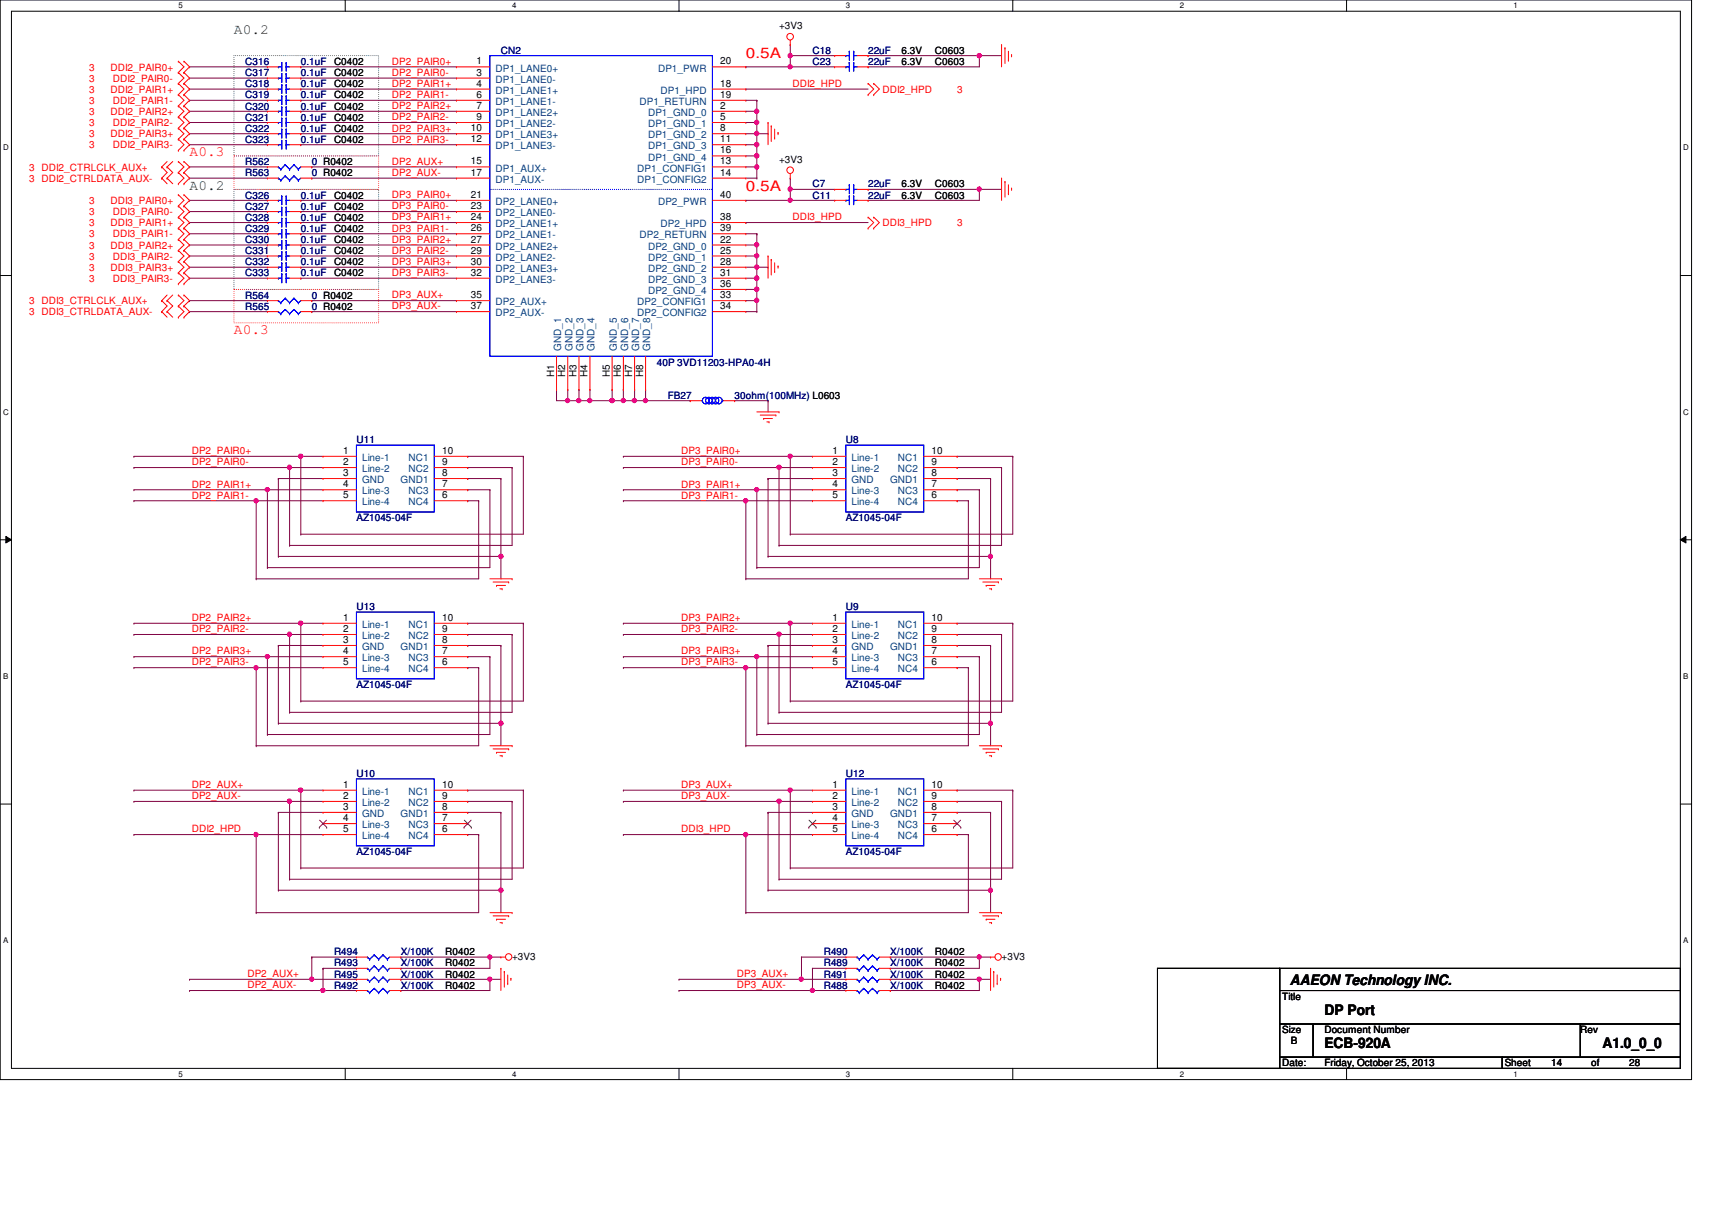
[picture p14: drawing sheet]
<svg xmlns="http://www.w3.org/2000/svg" width="297mm" height="210mm" viewBox="0 0 297 210" stroke-linecap="round" stroke-linejoin="round" font-family="sans-serif">
<defs><g id="words">
<g font-size="2.5" fill="#008000">
<text x="40.6" y="5.9">A0.2</text>
<text x="32.9" y="32.9">A0.2</text>
</g>
<g font-size="2.5" fill="#f00">
<text x="129.4" y="10">0.5A</text>
<text x="32.9" y="27.1">A0.3</text>
<text x="129.4" y="33.1">0.5A</text>
<text x="40.6" y="58">A0.3</text>
</g>
<g font-size="2.5">
<text x="223.8" y="170.8">AAEON Technology INC.</text>
<text x="229.8" y="176.1">DP Port</text>
<text x="229.8" y="181.9">ECB-920A</text>
<text x="278" y="181.9">A1.0_0_0</text>
</g>
<g font-size="1.7">
<text x="135.2" y="5.1">+3V3</text>
<text x="58" y="11.3">C0402</text>
<text x="82.7" y="11.2">1</text>
<text x="125" y="11.2">20</text>
<text x="156.4" y="9.4">6.3V</text>
<text x="156.4" y="11.3">6.3V</text>
<text x="162.2" y="9.4">C0603</text>
<text x="162.2" y="11.3">C0603</text>
<text x="58" y="17.1">C0402</text>
<text x="58" y="13.2">C0402</text>
<text x="58" y="15.2">C0402</text>
<text x="82.7" y="13.1">3</text>
<text x="82.7" y="15">4</text>
<text x="82.7" y="17">6</text>
<text x="125" y="17">19</text>
<text x="125" y="15">18</text>
<text x="58" y="19">C0402</text>
<text x="58" y="20.9">C0402</text>
<text x="58" y="22.9">C0402</text>
<text x="81.7" y="22.8">10</text>
<text x="82.7" y="18.9">7</text>
<text x="82.7" y="20.8">9</text>
<text x="125" y="20.8">5</text>
<text x="125" y="18.9">2</text>
<text x="125" y="22.8">8</text>
<text x="58" y="24.8">C0402</text>
<text x="81.7" y="28.5">15</text>
<text x="81.7" y="24.7">12</text>
<text x="125" y="24.7">11</text>
<text x="125" y="28.5">13</text>
<text x="125" y="26.6">16</text>
<text x="135.2" y="28.3">+3V3</text>
<text x="58" y="34.5">C0402</text>
<text x="81.7" y="30.5">17</text>
<text x="81.7" y="34.3">21</text>
<text x="125" y="30.5">14</text>
<text x="125" y="34.3">40</text>
<text x="156.4" y="32.5">6.3V</text>
<text x="156.4" y="34.5">6.3V</text>
<text x="162.2" y="32.5">C0603</text>
<text x="162.2" y="34.5">C0603</text>
<text x="58" y="36.4">C0402</text>
<text x="58" y="38.3">C0402</text>
<text x="58" y="40.2">C0402</text>
<text x="81.7" y="36.3">23</text>
<text x="81.7" y="38.2">24</text>
<text x="81.7" y="40.1">26</text>
<text x="125" y="38.2">38</text>
<text x="125" y="40.1">39</text>
<text x="58" y="48">C0402</text>
<text x="58" y="42.2">C0402</text>
<text x="58" y="44.1">C0402</text>
<text x="58" y="46">C0402</text>
<text x="81.7" y="42.1">27</text>
<text x="81.7" y="44">29</text>
<text x="81.7" y="45.9">30</text>
<text x="81.7" y="47.8">32</text>
<text x="125" y="44">25</text>
<text x="125" y="45.9">28</text>
<text x="125" y="47.8">31</text>
<text x="125" y="42.1">22</text>
<text x="81.7" y="51.7">35</text>
<text x="81.7" y="53.6">37</text>
<text x="125" y="51.7">33</text>
<text x="125" y="53.6">34</text>
<text x="125" y="49.8">36</text>
<text x="96.1" y="65.4" transform="rotate(-90 96.1 65.4)">H1</text>
<text x="98.1" y="65.4" transform="rotate(-90 98.1 65.4)">H2</text>
<text x="100" y="65.4" transform="rotate(-90 100 65.4)">H3</text>
<text x="101.9" y="65.4" transform="rotate(-90 101.9 65.4)">H4</text>
<text x="105.8" y="65.4" transform="rotate(-90 105.8 65.4)">H5</text>
<text x="107.7" y="65.4" transform="rotate(-90 107.7 65.4)">H6</text>
<text x="109.7" y="65.4" transform="rotate(-90 109.7 65.4)">H7</text>
<text x="111.6" y="65.4" transform="rotate(-90 111.6 65.4)">H8</text>
<text x="59.5" y="78.7">1</text>
<text x="59.5" y="80.7">2</text>
<text x="59.5" y="82.6">3</text>
<text x="76.7" y="80.7">9</text>
<text x="76.7" y="78.7">10</text>
<text x="76.7" y="82.6">8</text>
<text x="144.4" y="78.7">1</text>
<text x="144.4" y="80.7">2</text>
<text x="144.4" y="82.6">3</text>
<text x="161.6" y="80.7">9</text>
<text x="161.6" y="78.7">10</text>
<text x="161.6" y="82.6">8</text>
<text x="59.5" y="84.5">4</text>
<text x="59.5" y="86.4">5</text>
<text x="76.7" y="84.5">7</text>
<text x="76.7" y="86.4">6</text>
<text x="144.4" y="84.5">4</text>
<text x="144.4" y="86.4">5</text>
<text x="161.6" y="84.5">7</text>
<text x="161.6" y="86.4">6</text>
<text x="59.5" y="107.7">1</text>
<text x="76.7" y="107.7">10</text>
<text x="144.4" y="107.7">1</text>
<text x="161.6" y="107.7">10</text>
<text x="59.5" y="109.6">2</text>
<text x="59.5" y="111.5">3</text>
<text x="59.5" y="113.5">4</text>
<text x="76.7" y="109.6">9</text>
<text x="76.7" y="113.5">7</text>
<text x="76.7" y="111.5">8</text>
<text x="144.4" y="109.6">2</text>
<text x="144.4" y="111.5">3</text>
<text x="144.4" y="113.5">4</text>
<text x="161.6" y="109.6">9</text>
<text x="161.6" y="113.5">7</text>
<text x="161.6" y="111.5">8</text>
<text x="59.5" y="115.4">5</text>
<text x="76.7" y="115.4">6</text>
<text x="144.4" y="115.4">5</text>
<text x="161.6" y="115.4">6</text>
<text x="59.5" y="136.7">1</text>
<text x="76.7" y="136.7">10</text>
<text x="144.4" y="136.7">1</text>
<text x="161.6" y="136.7">10</text>
<text x="59.5" y="138.6">2</text>
<text x="59.5" y="140.5">3</text>
<text x="59.5" y="142.5">4</text>
<text x="76.7" y="138.6">9</text>
<text x="76.7" y="142.5">7</text>
<text x="76.7" y="140.5">8</text>
<text x="144.4" y="138.6">2</text>
<text x="144.4" y="140.5">3</text>
<text x="144.4" y="142.5">4</text>
<text x="161.6" y="138.6">9</text>
<text x="161.6" y="142.5">7</text>
<text x="161.6" y="140.5">8</text>
<text x="59.5" y="144.4">5</text>
<text x="76.7" y="144.4">6</text>
<text x="144.4" y="144.4">5</text>
<text x="161.6" y="144.4">6</text>
<text x="77.3" y="167.6">R0402</text>
<text x="77.3" y="165.7">R0402</text>
<text x="88.9" y="166.5">+3V3</text>
<text x="162.2" y="165.7">R0402</text>
<text x="162.2" y="167.6">R0402</text>
<text x="173.8" y="166.5">+3V3</text>
<text x="77.3" y="169.6">R0402</text>
<text x="77.3" y="171.5">R0402</text>
<text x="162.2" y="169.6">R0402</text>
<text x="162.2" y="171.5">R0402</text>
<text x="222.5" y="173.4">Title</text>
<text x="222.5" y="179.2">Size</text>
<text x="229.8" y="179.2">Document Number</text>
<text x="274.2" y="179.2">Rev</text>
<text x="222.5" y="185">Date:</text>
<text x="224" y="181.1">B</text>
<text x="229.8" y="185">Friday, October 25, 2013</text>
<text x="261.1" y="185">Sheet</text>
<text x="269.2" y="185">14</text>
<text x="276.1" y="185">of</text>
<text x="282.7" y="185">28</text>
</g>
<g font-size="1.7" fill="#000080">
<text x="42.5" y="11.3">C316</text>
<text x="52.2" y="11.3">0.1uF</text>
<text x="86.9" y="9.4">CN2</text>
<text x="141" y="9.4">C18</text>
<text x="141" y="11.3">C23</text>
<text x="150.6" y="9.4">22uF</text>
<text x="150.6" y="11.3">22uF</text>
<text x="42.5" y="17.1">C319</text>
<text x="42.5" y="13.2">C317</text>
<text x="42.5" y="15.2">C318</text>
<text x="52.2" y="17.1">0.1uF</text>
<text x="52.2" y="13.2">0.1uF</text>
<text x="52.2" y="15.2">0.1uF</text>
<text x="42.5" y="19">C320</text>
<text x="42.5" y="20.9">C321</text>
<text x="42.5" y="22.9">C322</text>
<text x="52.2" y="19">0.1uF</text>
<text x="52.2" y="20.9">0.1uF</text>
<text x="52.2" y="22.9">0.1uF</text>
<text x="42.5" y="24.8">C323</text>
<text x="42.5" y="28.7">R562</text>
<text x="52.2" y="24.8">0.1uF</text>
<text x="54.1" y="28.7">0 R0402</text>
<text x="42.5" y="30.6">R563</text>
<text x="42.5" y="34.5">C326</text>
<text x="52.2" y="34.5">0.1uF</text>
<text x="54.1" y="30.6">0 R0402</text>
<text x="141" y="32.5">C7</text>
<text x="141" y="34.5">C11</text>
<text x="150.6" y="34.5">22uF</text>
<text x="150.6" y="32.5">22uF</text>
<text x="42.5" y="36.4">C327</text>
<text x="42.5" y="38.3">C328</text>
<text x="42.5" y="40.2">C329</text>
<text x="52.2" y="36.4">0.1uF</text>
<text x="52.2" y="38.3">0.1uF</text>
<text x="52.2" y="40.2">0.1uF</text>
<text x="42.5" y="48">C333</text>
<text x="42.5" y="42.2">C330</text>
<text x="42.5" y="44.1">C331</text>
<text x="42.5" y="46">C332</text>
<text x="52.2" y="48">0.1uF</text>
<text x="52.2" y="42.2">0.1uF</text>
<text x="52.2" y="44.1">0.1uF</text>
<text x="52.2" y="46">0.1uF</text>
<text x="42.5" y="51.8">R564</text>
<text x="42.5" y="53.8">R565</text>
<text x="54.1" y="51.8">0 R0402</text>
<text x="54.1" y="53.8">0 R0402</text>
<text x="114" y="63.4">40P 3VD11203-HPA0-4H</text>
<text x="115.9" y="69.2">FB27</text>
<text x="127.5" y="69.2">30ohm(100MHz) L0603</text>
<text x="61.8" y="76.9">U11</text>
<text x="146.8" y="76.9">U8</text>
<text x="61.8" y="90.4">AZ1045-04F</text>
<text x="146.8" y="90.4">AZ1045-04F</text>
<text x="61.8" y="105.9">U13</text>
<text x="146.8" y="105.9">U9</text>
<text x="61.8" y="119.4">AZ1045-04F</text>
<text x="146.8" y="119.4">AZ1045-04F</text>
<text x="61.8" y="134.8">U10</text>
<text x="146.8" y="134.8">U12</text>
<text x="61.8" y="148.3">AZ1045-04F</text>
<text x="146.8" y="148.3">AZ1045-04F</text>
<text x="58" y="167.6">R493</text>
<text x="58" y="165.7">R494</text>
<text x="69.6" y="167.6">X/100K</text>
<text x="69.6" y="165.7">X/100K</text>
<text x="142.9" y="165.7">R490</text>
<text x="142.9" y="167.6">R489</text>
<text x="154.5" y="165.7">X/100K</text>
<text x="154.5" y="167.6">X/100K</text>
<text x="58" y="169.6">R495</text>
<text x="58" y="171.5">R492</text>
<text x="69.6" y="169.6">X/100K</text>
<text x="69.6" y="171.5">X/100K</text>
<text x="142.9" y="169.6">R491</text>
<text x="142.9" y="171.5">R488</text>
<text x="154.5" y="169.6">X/100K</text>
<text x="154.5" y="171.5">X/100K</text>
</g>
<g font-size="1.7" fill="#f00">
<text x="68" y="11.2">DP2_PAIR0+</text>
<text x="15.5" y="12.2">3</text>
<text x="15.5" y="16.1">3</text>
<text x="15.5" y="14.2">3</text>
<text x="19.2" y="12.2">DDI2_PAIR0+</text>
<text x="19.2" y="16.1">DDI2_PAIR1+</text>
<text x="19.6" y="14.2">DDI2_PAIR0-</text>
<text x="68" y="13.2">DP2_PAIR0-</text>
<text x="68" y="15.1">DP2_PAIR1+</text>
<text x="68" y="17">DP2_PAIR1-</text>
<text x="137.5" y="15.1">DDI2_HPD</text>
<text x="153.1" y="16.1">DDI2_HPD</text>
<text x="166.1" y="16.1">3</text>
<text x="15.5" y="20">3</text>
<text x="15.5" y="23.8">3</text>
<text x="15.5" y="18">3</text>
<text x="15.5" y="21.9">3</text>
<text x="19.2" y="20">DDI2_PAIR2+</text>
<text x="19.2" y="23.8">DDI2_PAIR3+</text>
<text x="19.6" y="18">DDI2_PAIR1-</text>
<text x="19.6" y="21.9">DDI2_PAIR2-</text>
<text x="68" y="18.9">DP2_PAIR2+</text>
<text x="68" y="20.9">DP2_PAIR2-</text>
<text x="68" y="22.8">DP2_PAIR3+</text>
<text x="5.1" y="29.6">3 DDI2_CTRLCLK_AUX+</text>
<text x="15.5" y="25.7">3</text>
<text x="19.6" y="25.7">DDI2_PAIR3-</text>
<text x="68" y="28.6">DP2_AUX+</text>
<text x="68" y="24.7">DP2_PAIR3-</text>
<text x="5.1" y="31.5">3 DDI2_CTRLDATA_AUX-</text>
<text x="15.5" y="35.4">3</text>
<text x="19.2" y="35.4">DDI3_PAIR0+</text>
<text x="68" y="30.5">DP2_AUX-</text>
<text x="68" y="34.4">DP3_PAIR0+</text>
<text x="15.5" y="39.3">3</text>
<text x="15.5" y="37.3">3</text>
<text x="15.5" y="41.2">3</text>
<text x="19.2" y="39.3">DDI3_PAIR1+</text>
<text x="19.6" y="37.3">DDI3_PAIR0-</text>
<text x="19.6" y="41.2">DDI3_PAIR1-</text>
<text x="68" y="36.3">DP3_PAIR0-</text>
<text x="68" y="38.2">DP3_PAIR1+</text>
<text x="68" y="40.2">DP3_PAIR1-</text>
<text x="137.5" y="38.2">DDI3_HPD</text>
<text x="153.1" y="39.3">DDI3_HPD</text>
<text x="166.1" y="39.3">3</text>
<text x="15.5" y="43.1">3</text>
<text x="15.5" y="47">3</text>
<text x="15.5" y="45">3</text>
<text x="19.2" y="43.1">DDI3_PAIR2+</text>
<text x="19.2" y="47">DDI3_PAIR3+</text>
<text x="19.6" y="45">DDI3_PAIR2-</text>
<text x="68" y="42.1">DP3_PAIR2+</text>
<text x="68" y="44">DP3_PAIR2-</text>
<text x="68" y="46">DP3_PAIR3+</text>
<text x="68" y="47.9">DP3_PAIR3-</text>
<text x="5.1" y="52.8">3 DDI3_CTRLCLK_AUX+</text>
<text x="15.5" y="48.9">3</text>
<text x="19.6" y="48.9">DDI3_PAIR3-</text>
<text x="68" y="51.8">DP3_AUX+</text>
<text x="68" y="53.7">DP3_AUX-</text>
<text x="5.1" y="54.7">3 DDI3_CTRLDATA_AUX-</text>
<text x="33.3" y="78.8">DP2_PAIR0+</text>
<text x="33.3" y="80.7">DP2_PAIR0-</text>
<text x="118.2" y="78.8">DP3_PAIR0+</text>
<text x="118.2" y="80.7">DP3_PAIR0-</text>
<text x="33.3" y="84.6">DP2_PAIR1+</text>
<text x="33.3" y="86.5">DP2_PAIR1-</text>
<text x="118.2" y="84.6">DP3_PAIR1+</text>
<text x="118.2" y="86.5">DP3_PAIR1-</text>
<text x="33.3" y="107.7">DP2_PAIR2+</text>
<text x="118.2" y="107.7">DP3_PAIR2+</text>
<text x="33.3" y="109.7">DP2_PAIR2-</text>
<text x="33.3" y="113.5">DP2_PAIR3+</text>
<text x="118.2" y="109.7">DP3_PAIR2-</text>
<text x="118.2" y="113.5">DP3_PAIR3+</text>
<text x="33.3" y="115.4">DP2_PAIR3-</text>
<text x="118.2" y="115.4">DP3_PAIR3-</text>
<text x="33.3" y="136.7">DP2_AUX+</text>
<text x="118.2" y="136.7">DP3_AUX+</text>
<text x="33.3" y="138.6">DP2_AUX-</text>
<text x="118.2" y="138.6">DP3_AUX-</text>
<text x="33.3" y="144.4">DDI2_HPD</text>
<text x="118.2" y="144.4">DDI3_HPD</text>
<text x="42.9" y="171.4">DP2_AUX-</text>
<text x="42.9" y="169.5">DP2_AUX+</text>
<text x="127.8" y="171.4">DP3_AUX-</text>
<text x="127.8" y="169.5">DP3_AUX+</text>
</g>
<g font-size="1.7" fill="#004080">
<text x="86" y="12.4">DP1_LANE0+</text>
<text x="86" y="14.4">DP1_LANE0-</text>
<text x="86" y="16.3">DP1_LANE1+</text>
<text x="114.2" y="12.4">DP1_PWR</text>
<text x="114.6" y="16.3">DP1_HPD</text>
<text x="86" y="20.1">DP1_LANE2+</text>
<text x="86" y="22.1">DP1_LANE2-</text>
<text x="86" y="18.2">DP1_LANE1-</text>
<text x="111" y="18.2">DP1_RETURN</text>
<text x="112.4" y="22.1">DP1_GND_1</text>
<text x="112.4" y="20.1">DP1_GND_0</text>
<text x="86" y="29.8">DP1_AUX+</text>
<text x="86" y="24">DP1_LANE3+</text>
<text x="86" y="25.9">DP1_LANE3-</text>
<text x="110.6" y="29.8">DP1_CONFIG1</text>
<text x="112.4" y="25.9">DP1_GND_3</text>
<text x="112.4" y="24">DP1_GND_2</text>
<text x="112.4" y="27.9">DP1_GND_4</text>
<text x="86" y="31.7">DP1_AUX-</text>
<text x="86" y="35.6">DP2_LANE0+</text>
<text x="110.6" y="31.7">DP1_CONFIG2</text>
<text x="114.2" y="35.6">DP2_PWR</text>
<text x="86" y="37.5">DP2_LANE0-</text>
<text x="86" y="39.4">DP2_LANE1+</text>
<text x="86" y="41.4">DP2_LANE1-</text>
<text x="111" y="41.4">DP2_RETURN</text>
<text x="114.6" y="39.4">DP2_HPD</text>
<text x="86" y="43.3">DP2_LANE2+</text>
<text x="86" y="45.2">DP2_LANE2-</text>
<text x="86" y="47.2">DP2_LANE3+</text>
<text x="112.4" y="45.2">DP2_GND_1</text>
<text x="112.4" y="47.2">DP2_GND_2</text>
<text x="112.4" y="43.3">DP2_GND_0</text>
<text x="86" y="49.1">DP2_LANE3-</text>
<text x="86" y="53">DP2_AUX+</text>
<text x="110.6" y="53">DP2_CONFIG1</text>
<text x="112.4" y="49.1">DP2_GND_3</text>
<text x="112.4" y="51">DP2_GND_4</text>
<text x="86" y="54.9">DP2_AUX-</text>
<text x="110.6" y="54.9">DP2_CONFIG2</text>
<text x="97.4" y="60.8" transform="rotate(-90 97.4 60.8)">GND_1</text>
<text x="99.3" y="60.8" transform="rotate(-90 99.3 60.8)">GND_2</text>
<text x="101.3" y="60.8" transform="rotate(-90 101.3 60.8)">GND_3</text>
<text x="103.2" y="60.8" transform="rotate(-90 103.2 60.8)">GND_4</text>
<text x="107" y="60.8" transform="rotate(-90 107 60.8)">GND_5</text>
<text x="109" y="60.8" transform="rotate(-90 109 60.8)">GND_6</text>
<text x="110.9" y="60.8" transform="rotate(-90 110.9 60.8)">GND_7</text>
<text x="112.8" y="60.8" transform="rotate(-90 112.8 60.8)">GND_8</text>
<text x="62.8" y="80">Line-1</text>
<text x="62.8" y="81.9">Line-2</text>
<text x="62.8" y="83.8">GND</text>
<text x="69.5" y="83.8">GND1</text>
<text x="70.9" y="81.9">NC2</text>
<text x="70.9" y="80">NC1</text>
<text x="147.7" y="80">Line-1</text>
<text x="147.7" y="81.9">Line-2</text>
<text x="147.7" y="83.8">GND</text>
<text x="154.4" y="83.8">GND1</text>
<text x="155.8" y="81.9">NC2</text>
<text x="155.8" y="80">NC1</text>
<text x="62.8" y="85.8">Line-3</text>
<text x="62.8" y="87.7">Line-4</text>
<text x="70.9" y="85.8">NC3</text>
<text x="70.9" y="87.7">NC4</text>
<text x="147.7" y="85.8">Line-3</text>
<text x="147.7" y="87.7">Line-4</text>
<text x="155.8" y="85.8">NC3</text>
<text x="155.8" y="87.7">NC4</text>
<text x="62.8" y="108.9">Line-1</text>
<text x="62.8" y="110.9">Line-2</text>
<text x="62.8" y="112.8">GND</text>
<text x="69.5" y="112.8">GND1</text>
<text x="70.9" y="110.9">NC2</text>
<text x="70.9" y="108.9">NC1</text>
<text x="147.7" y="108.9">Line-1</text>
<text x="147.7" y="110.9">Line-2</text>
<text x="147.7" y="112.8">GND</text>
<text x="154.4" y="112.8">GND1</text>
<text x="155.8" y="110.9">NC2</text>
<text x="155.8" y="108.9">NC1</text>
<text x="62.8" y="114.7">Line-3</text>
<text x="62.8" y="116.6">Line-4</text>
<text x="70.9" y="114.7">NC3</text>
<text x="70.9" y="116.6">NC4</text>
<text x="147.7" y="114.7">Line-3</text>
<text x="147.7" y="116.6">Line-4</text>
<text x="155.8" y="114.7">NC3</text>
<text x="155.8" y="116.6">NC4</text>
<text x="62.8" y="137.9">Line-1</text>
<text x="70.9" y="137.9">NC1</text>
<text x="147.7" y="137.9">Line-1</text>
<text x="155.8" y="137.9">NC1</text>
<text x="62.8" y="139.8">Line-2</text>
<text x="62.8" y="141.7">GND</text>
<text x="62.8" y="143.7">Line-3</text>
<text x="69.5" y="141.7">GND1</text>
<text x="70.9" y="139.8">NC2</text>
<text x="70.9" y="143.7">NC3</text>
<text x="147.7" y="139.8">Line-2</text>
<text x="147.7" y="141.7">GND</text>
<text x="147.7" y="143.7">Line-3</text>
<text x="154.4" y="141.7">GND1</text>
<text x="155.8" y="139.8">NC2</text>
<text x="155.8" y="143.7">NC3</text>
<text x="62.8" y="145.6">Line-4</text>
<text x="70.9" y="145.6">NC4</text>
<text x="147.7" y="145.6">Line-4</text>
<text x="155.8" y="145.6">NC4</text>
</g>
<g font-size="1.4">
<text x="30.9" y="1.4">5</text>
<text x="88.9" y="1.4">4</text>
<text x="146.8" y="1.4">3</text>
<text x="204.7" y="1.4">2</text>
<text x="262.6" y="1.4">1</text>
<text x=".5" y="26.1">D</text>
<text x="292.1" y="26.1">D</text>
<text x=".5" y="71.9">C</text>
<text x="292.1" y="71.9">C</text>
<text x=".5" y="117.8">B</text>
<text x="292.1" y="117.8">B</text>
<text x=".5" y="163.6">A</text>
<text x="292.1" y="163.6">A</text>
<text x="30.9" y="186.8">5</text>
<text x="88.9" y="186.8">4</text>
<text x="146.8" y="186.8">3</text>
<text x="204.7" y="186.8">2</text>
<text x="262.6" y="186.8">1</text>
</g>
</g></defs>
<path d="M0 0h293.5v187.3h-293.5zM2 1.9h289.5v183.4h-289.5z" fill="none" stroke="#000" stroke-width=".17"/>
<g fill="#fff">
<path d="M30.9 .2h.8v1.5h-.8z"/>
<path d="M30.9 185.5h.8v1.6h-.8z"/>
</g>
<path d="M59.9 0v1.9M59.9 185.3v2" fill="none" stroke="#000" stroke-width=".17"/>
<g fill="#fff">
<path d="M88.9 .2h.7v1.5h-.7z"/>
<path d="M88.9 185.5h.7v1.6h-.7z"/>
</g>
<path d="M117.8 0v1.9M117.8 185.3v2" fill="none" stroke="#000" stroke-width=".17"/>
<g fill="#fff">
<path d="M146.8 .2h.7v1.5h-.7z"/>
<path d="M146.8 185.5h.7v1.6h-.7z"/>
</g>
<path d="M175.7 0v1.9M175.7 185.3v2" fill="none" stroke="#000" stroke-width=".17"/>
<g fill="#fff">
<path d="M204.7 .2h.7v1.5h-.7z"/>
<path d="M204.7 185.5h.7v1.6h-.7z"/>
</g>
<path d="M233.6 0v1.9M233.6 185.3v2" fill="none" stroke="#000" stroke-width=".17"/>
<g fill="#fff">
<path d="M262.6 .2h.8v1.5h-.8z"/>
<path d="M262.6 185.5h.8v1.6h-.8z"/>
<path d="M.5 24.8h1v1.6h-1z"/>
<path d="M292.1 24.8h.9v1.6h-.9z"/>
<path d="M.5 70.7h1v1.5h-1z"/>
<path d="M292.1 70.7h.9v1.5h-.9z"/>
</g>
<path d="M0 47.8h2M291.5 47.8h2" fill="none" stroke="#000" stroke-width=".17"/>
<g fill="#fff">
<path d="M.5 116.5h.9v1.6h-.9z"/>
<path d="M292.1 116.5h.8v1.6h-.8z"/>
</g>
<path d="M0 93.6h2M1 93l1 .6-1 .6zM291.5 93.6l1-.6v1.2zM291.5 93.6h2" fill="none" stroke="#000" stroke-width=".17"/>
<path d="M1 93l1 .6-1 .6zM291.5 93.6l1-.6v1.2z" fill="#000"/>
<g fill="#fff">
<path d="M.5 162.4h.9v1.5h-.9z"/>
<path d="M292.1 162.4h.8v1.5h-.8z"/>
</g>
<path d="M0 139.5h2M291.5 139.5h2" fill="none" stroke="#000" stroke-width=".17"/>
<path d="M40.6 9.7h25.1v17.4h-25.1zM40.6 32.9h25.1v17.3h-25.1z" fill="none" stroke="#008000" stroke-width=".17" stroke-dasharray="0 .3"/>
<path d="M40.6 27.1h25.1v5.8h-25.1zM40.6 50.2h25.1v5.8h-25.1z" fill="none" stroke="#f00" stroke-width=".17" stroke-dasharray="0 .3"/>
<path d="M54.1 166h.1M54.1 169.9h.1M54.1 166h7.7M54.1 166v3.9M54.1 169.9h7.7" fill="none" stroke="#800040" stroke-width=".17"/>
<circle cx="54.1" cy="169.9" r=".37" fill="#f0f"/>
<circle cx="54.1" cy="169.9" r=".37" fill="none" stroke="#f0f" stroke-width=".17"/>
<path d="M56 171.8h.1M56 168h.1M56 171.8h5.8M56 168h5.8M56 168v3.8" fill="none" stroke="#800040" stroke-width=".17"/>
<circle cx="56" cy="171.8" r=".37" fill="#f0f"/>
<circle cx="56" cy="171.8" r=".37" fill="none" stroke="#f0f" stroke-width=".17"/>
<path d="M85 169.9h.1M85 169.9h1.9" fill="none" stroke="#800040" stroke-width=".17"/>
<circle cx="85" cy="169.9" r=".37" fill="#f0f"/>
<circle cx="85" cy="169.9" r=".37" fill="none" stroke="#f0f" stroke-width=".17"/>
<path d="M69.5 169.9h.1M69.5 171.8h.1M69.5 169.9h15.5M85 169.9h.1M85 166h.1M85 169.9v1.9h-15.5M85 166h1.9" fill="none" stroke="#800040" stroke-width=".17"/>
<circle cx="85" cy="166" r=".37" fill="#f0f"/>
<circle cx="85" cy="166" r=".37" fill="none" stroke="#f0f" stroke-width=".17"/>
<g fill="none" stroke="#800040" stroke-width=".17">
<path d="M69.5 168h.1M69.5 166h.1M69.5 166h15.5M85 166h.1M85 166v2h-15.5M139.1 166h.1M139.1 169.9h.1M139.1 166h7.7M139.1 166v3.9M139.1 169.9h7.7M141 171.8h.1M141 168h.1"/>
<path d="M141 168h5.8M141 171.8h5.8M141 168v3.8"/>
</g>
<circle cx="140.9" cy="171.8" r=".37" fill="#f0f"/>
<circle cx="140.9" cy="171.8" r=".37" fill="none" stroke="#f0f" stroke-width=".17"/>
<path d="M169.9 169.9h.1M169.9 169.9h2" fill="none" stroke="#800040" stroke-width=".17"/>
<circle cx="169.9" cy="169.9" r=".37" fill="#f0f"/>
<circle cx="169.9" cy="169.9" r=".37" fill="none" stroke="#f0f" stroke-width=".17"/>
<path d="M154.5 169.9h.1M154.5 171.8h.1M154.5 169.9h15.4M169.9 169.9h.1M169.9 166h.1M169.9 169.9v1.9h-15.4M169.9 166h2" fill="none" stroke="#800040" stroke-width=".17"/>
<circle cx="169.9" cy="166" r=".37" fill="#f0f"/>
<circle cx="169.9" cy="166" r=".37" fill="none" stroke="#f0f" stroke-width=".17"/>
<path d="M137.1 7.7h.1M137.1 9.7h.1M137.1 7.7v2M137.1 9.7h7.7M154.5 168h.1M154.5 166h.1M154.5 166h15.4M169.9 166h.1M169.9 166v2h-15.4" fill="none" stroke="#800040" stroke-width=".17"/>
<circle cx="137.1" cy="9.6" r=".38" fill="#f0f"/>
<circle cx="137.1" cy="9.6" r=".38" fill="none" stroke="#f0f" stroke-width=".17"/>
<path d="M129.4 11.6h.1M137.1 9.7h.1M137.1 9.7v1.9h-7.7M129.4 29h1.9M129.4 21.3h1.9M131.3 29h.1M131.3 21.3h.1M131.3 21.3v1.9" fill="none" stroke="#800040" stroke-width=".17"/>
<circle cx="131.3" cy="21.2" r=".37" fill="#f0f"/>
<circle cx="131.3" cy="21.2" r=".37" fill="none" stroke="#f0f" stroke-width=".17"/>
<path d="M129.4 15.5h.1M129.4 15.5h21.2M150.6 11.6h.1M169.9 9.7h.1M169.9 9.7h3.9M169.9 9.7v1.9h-19.3M129.4 23.2h3.9M131.3 23.2h.1M133.3 23.2h.1" fill="none" stroke="#800040" stroke-width=".17"/>
<circle cx="169.9" cy="9.6" r=".38" fill="#f0f"/>
<circle cx="169.9" cy="9.6" r=".38" fill="none" stroke="#f0f" stroke-width=".17"/>
<path d="M129.4 17.4h1.9M129.4 19.3h1.9M131.3 17.4h.1M131.3 19.3h.1M131.3 17.4v3.9M150.6 9.7h.1M150.6 9.7h19.3M129.4 25.1h1.9M129.4 27.1h1.9M131.3 25.1h.1M131.3 27.1h.1" fill="none" stroke="#800040" stroke-width=".17"/>
<circle cx="131.3" cy="19.3" r=".38" fill="#f0f"/>
<circle cx="131.3" cy="19.3" r=".38" fill="none" stroke="#f0f" stroke-width=".17"/>
<path d="M137.1 11.6h.1M137.1 11.6h7.7" fill="none" stroke="#800040" stroke-width=".17"/>
<circle cx="137.1" cy="11.6" r=".37" fill="#f0f"/>
<circle cx="137.1" cy="11.6" r=".37" fill="none" stroke="#f0f" stroke-width=".17"/>
<path d="M129.4 30.9h1.9M131.3 30.9h.1M137.1 30.9h.1M137.1 32.9h.1M137.1 30.9v2M137.1 32.9h7.7" fill="none" stroke="#800040" stroke-width=".17"/>
<circle cx="137.1" cy="32.8" r=".38" fill="#f0f"/>
<circle cx="137.1" cy="32.8" r=".38" fill="none" stroke="#f0f" stroke-width=".17"/>
<path d="M129.4 34.8h.1M137.1 32.9h.1M137.1 32.9v1.9h-7.7M129.4 52.2h1.9M129.4 44.4h1.9M131.3 52.2h.1M131.3 44.4h.1M131.3 44.4v2" fill="none" stroke="#800040" stroke-width=".17"/>
<circle cx="131.3" cy="44.4" r=".37" fill="#f0f"/>
<circle cx="131.3" cy="44.4" r=".37" fill="none" stroke="#f0f" stroke-width=".17"/>
<path d="M129.4 38.6h.1M129.4 38.6h21.2M150.6 34.8h.1M150.6 32.9h.1M150.6 32.9h23.2M169.9 32.9h.1M169.9 32.9v1.9h-19.3M129.4 46.4h3.9M131.3 46.4h.1M133.3 46.4h.1" fill="none" stroke="#800040" stroke-width=".17"/>
<circle cx="169.9" cy="32.8" r=".38" fill="#f0f"/>
<circle cx="169.9" cy="32.8" r=".38" fill="none" stroke="#f0f" stroke-width=".17"/>
<path d="M129.4 48.3h1.9M129.4 40.6h1.9M129.4 50.2h1.9M129.4 42.5h1.9M131.3 48.3h.1M131.3 40.6h.1M131.3 50.2h.1M131.3 42.5h.1M131.3 40.6v3.8" fill="none" stroke="#800040" stroke-width=".17"/>
<circle cx="131.3" cy="42.5" r=".38" fill="#f0f"/>
<circle cx="131.3" cy="42.5" r=".38" fill="none" stroke="#f0f" stroke-width=".17"/>
<path d="M137.1 34.8h.1M137.1 34.8h7.7" fill="none" stroke="#800040" stroke-width=".17"/>
<circle cx="137.1" cy="34.7" r=".37" fill="#f0f"/>
<circle cx="137.1" cy="34.7" r=".37" fill="none" stroke="#f0f" stroke-width=".17"/>
<path d="M131.3 29h.1M131.3 27.1h.1M131.3 27.1v3.8" fill="none" stroke="#800040" stroke-width=".17"/>
<circle cx="131.3" cy="29" r=".38" fill="#f0f"/>
<circle cx="131.3" cy="29" r=".38" fill="none" stroke="#f0f" stroke-width=".17"/>
<circle cx="131.3" cy="27" r=".37" fill="#f0f"/>
<circle cx="131.3" cy="27" r=".37" fill="none" stroke="#f0f" stroke-width=".17"/>
<path d="M131.3 25.1h.1M131.3 25.1v2" fill="none" stroke="#800040" stroke-width=".17"/>
<circle cx="131.3" cy="27" r=".37" fill="#f0f"/>
<circle cx="131.3" cy="27" r=".37" fill="none" stroke="#f0f" stroke-width=".17"/>
<circle cx="131.3" cy="25.1" r=".37" fill="#f0f"/>
<circle cx="131.3" cy="25.1" r=".37" fill="none" stroke="#f0f" stroke-width=".17"/>
<path d="M131.3 23.2h.1M131.3 23.2v1.9" fill="none" stroke="#800040" stroke-width=".17"/>
<circle cx="131.3" cy="25.1" r=".37" fill="#f0f"/>
<circle cx="131.3" cy="25.1" r=".37" fill="none" stroke="#f0f" stroke-width=".17"/>
<circle cx="131.3" cy="23.2" r=".38" fill="#f0f"/>
<circle cx="131.3" cy="23.2" r=".38" fill="none" stroke="#f0f" stroke-width=".17"/>
<path d="M129.4 54.1h1.9M131.3 54.1h.1M131.3 52.2h.1M131.3 48.3h.1M131.3 48.3v1.9M131.3 52.2v1.9" fill="none" stroke="#800040" stroke-width=".17"/>
<circle cx="131.3" cy="50.2" r=".37" fill="#f0f"/>
<circle cx="131.3" cy="50.2" r=".37" fill="none" stroke="#f0f" stroke-width=".17"/>
<circle cx="131.3" cy="48.3" r=".38" fill="#f0f"/>
<circle cx="131.3" cy="48.3" r=".38" fill="none" stroke="#f0f" stroke-width=".17"/>
<path d="M131.3 46.4h.1M131.3 46.4v1.9" fill="none" stroke="#800040" stroke-width=".17"/>
<circle cx="131.3" cy="48.3" r=".38" fill="#f0f"/>
<circle cx="131.3" cy="48.3" r=".38" fill="none" stroke="#f0f" stroke-width=".17"/>
<circle cx="131.3" cy="46.3" r=".37" fill="#f0f"/>
<circle cx="131.3" cy="46.3" r=".37" fill="none" stroke="#f0f" stroke-width=".17"/>
<path d="M131.3 50.2h.1M131.3 50.2v2" fill="none" stroke="#800040" stroke-width=".17"/>
<circle cx="131.3" cy="52.1" r=".38" fill="#f0f"/>
<circle cx="131.3" cy="52.1" r=".38" fill="none" stroke="#f0f" stroke-width=".17"/>
<circle cx="131.3" cy="50.2" r=".37" fill="#f0f"/>
<circle cx="131.3" cy="50.2" r=".37" fill="none" stroke="#f0f" stroke-width=".17"/>
<path d="M96.6 67.6h.1M96.6 67.6v1.9h3.9M98.5 69.5h.1M98.5 67.6h.1M98.5 67.6v1.9M100.5 69.5h.1M102.4 67.6h.1M102.4 67.6v1.9" fill="none" stroke="#800040" stroke-width=".17"/>
<circle cx="98.5" cy="69.5" r=".37" fill="#f0f"/>
<circle cx="98.5" cy="69.5" r=".37" fill="none" stroke="#f0f" stroke-width=".17"/>
<circle cx="100.4" cy="69.5" r=".37" fill="#f0f"/>
<circle cx="100.4" cy="69.5" r=".37" fill="none" stroke="#f0f" stroke-width=".17"/>
<path d="M100.5 67.6h.1M100.5 67.6v1.9M110.1 69.5h1.9M112 69.5h.1" fill="none" stroke="#800040" stroke-width=".17"/>
<circle cx="112" cy="69.5" r=".37" fill="#f0f"/>
<circle cx="112" cy="69.5" r=".37" fill="none" stroke="#f0f" stroke-width=".17"/>
<path d="M106.2 67.6h.1M106.2 67.6v1.9M112 67.6h.1M112 67.6v1.9" fill="none" stroke="#800040" stroke-width=".17"/>
<circle cx="106.2" cy="69.5" r=".37" fill="#f0f"/>
<circle cx="106.2" cy="69.5" r=".37" fill="none" stroke="#f0f" stroke-width=".17"/>
<path d="M106.2 69.5h2M108.2 69.5h.1" fill="none" stroke="#800040" stroke-width=".17"/>
<circle cx="106.2" cy="69.5" r=".37" fill="#f0f"/>
<circle cx="106.2" cy="69.5" r=".37" fill="none" stroke="#f0f" stroke-width=".17"/>
<path d="M108.2 67.6h.1M108.2 67.6v1.9h1.9M110.1 69.5h.1" fill="none" stroke="#800040" stroke-width=".17"/>
<circle cx="108.1" cy="69.5" r=".37" fill="#f0f"/>
<circle cx="108.1" cy="69.5" r=".37" fill="none" stroke="#f0f" stroke-width=".17"/>
<circle cx="110.1" cy="69.5" r=".37" fill="#f0f"/>
<circle cx="110.1" cy="69.5" r=".37" fill="none" stroke="#f0f" stroke-width=".17"/>
<path d="M100.5 69.5h5.7M102.4 69.5h.1M110.1 67.6h.1M110.1 67.6v1.9" fill="none" stroke="#800040" stroke-width=".17"/>
<circle cx="102.3" cy="69.5" r=".37" fill="#f0f"/>
<circle cx="102.3" cy="69.5" r=".37" fill="none" stroke="#f0f" stroke-width=".17"/>
<g fill="none" stroke="#800040" stroke-width=".17">
<path d="M129.4 115.8h.1M129.4 115.8h11.6M131.3 113.9h.1M131.3 113.9h9.7M133.3 112h.1M133.3 112h7.7M135.2 110.1h.1M135.2 110.1h5.8M137.1 108.1h.1M137.1 108.1h3.9M166.1 108.1h.1M166.1 112h.1"/>
<path d="M166.1 110.1h.1M166.1 112h5.8M166.1 108.1h9.6M166.1 110.1h7.7M173.8 110.1h.1M173.8 110.1v13.5M175.7 108.1h.1M175.7 108.1v13.5M133.3 125.5h.1M133.3 125.5h38.6M171.9 125.5h.1M171.9 125.5v3.9"/>
</g>
<circle cx="171.8" cy="125.5" r=".38" fill="#f0f"/>
<circle cx="171.8" cy="125.5" r=".38" fill="none" stroke="#f0f" stroke-width=".17"/>
<path d="M133.3 112h.1M133.3 112v13.5M137.1 108.1h.1M137.1 108.1v13.5M171.9 112h.1M171.9 112v13.5M129.4 129.4h.1M129.4 129.4h38.6M135.2 123.6h.1M135.2 123.6h38.6" fill="none" stroke="#800040" stroke-width=".17"/>
<circle cx="137.1" cy="108.1" r=".37" fill="#f0f"/>
<circle cx="137.1" cy="108.1" r=".37" fill="none" stroke="#f0f" stroke-width=".17"/>
<path d="M131.3 113.9h.1M131.3 113.9v13.5" fill="none" stroke="#800040" stroke-width=".17"/>
<circle cx="131.3" cy="113.9" r=".37" fill="#f0f"/>
<circle cx="131.3" cy="113.9" r=".37" fill="none" stroke="#f0f" stroke-width=".17"/>
<path d="M135.2 110.1h.1M135.2 110.1v13.5M131.3 127.4h.1M131.3 127.4h38.6" fill="none" stroke="#800040" stroke-width=".17"/>
<circle cx="135.2" cy="110" r=".38" fill="#f0f"/>
<circle cx="135.2" cy="110" r=".38" fill="none" stroke="#f0f" stroke-width=".17"/>
<path d="M129.4 115.8h.1M129.4 115.8v13.6M166.1 115.8h.1M166.1 113.9h.1M166.1 115.8h1.9M166.1 113.9h3.8M168 115.8h.1M168 115.8v13.6M169.9 113.9h.1M169.9 113.9v13.5M137.1 121.6h.1M137.1 121.6h38.6" fill="none" stroke="#800040" stroke-width=".17"/>
<circle cx="129.4" cy="115.8" r=".38" fill="#f0f"/>
<circle cx="129.4" cy="115.8" r=".38" fill="none" stroke="#f0f" stroke-width=".17"/>
<g fill="none" stroke="#800040" stroke-width=".17">
<path d="M137.1 79.2h.1M137.1 79.2h3.9M166.1 79.2h.1M166.1 79.2h9.6M175.7 79.2h.1M175.7 79.2v13.5M133.3 83h.1M133.3 83h7.7M166.1 83h.1M166.1 81.1h.1M166.1 83h5.8M166.1 81.1h7.7"/>
<path d="M171.9 96.5h.1M171.9 96.5v3.9"/>
</g>
<circle cx="137.1" cy="79.1" r=".37" fill="#f0f"/>
<circle cx="137.1" cy="79.1" r=".37" fill="none" stroke="#f0f" stroke-width=".17"/>
<path d="M129.4 86.9h.1M129.4 86.9h11.6M131.3 85h.1M131.3 85h9.7M135.2 81.1h.1M135.2 81.1h5.8M173.8 81.1h.1M173.8 81.1v13.5" fill="none" stroke="#800040" stroke-width=".17"/>
<circle cx="135.2" cy="81.1" r=".38" fill="#f0f"/>
<circle cx="135.2" cy="81.1" r=".38" fill="none" stroke="#f0f" stroke-width=".17"/>
<path d="M133.3 96.5h.1M133.3 96.5h38.6" fill="none" stroke="#800040" stroke-width=".17"/>
<circle cx="171.8" cy="96.5" r=".38" fill="#f0f"/>
<circle cx="171.8" cy="96.5" r=".38" fill="none" stroke="#f0f" stroke-width=".17"/>
<g fill="none" stroke="#800040" stroke-width=".17">
<path d="M137.1 79.2h.1M137.1 79.2v13.5M131.3 98.5h.1M131.3 85h.1M131.3 98.5h38.6M131.3 85v13.5M133.3 83h.1M133.3 83v13.5M135.2 94.6h.1M135.2 94.6h38.6M171.9 83h.1M171.9 83v13.5"/>
<path d="M129.4 100.4h.1M129.4 100.4h38.6"/>
</g>
<circle cx="131.3" cy="84.9" r=".37" fill="#f0f"/>
<circle cx="131.3" cy="84.9" r=".37" fill="none" stroke="#f0f" stroke-width=".17"/>
<g fill="none" stroke="#800040" stroke-width=".17">
<path d="M129.4 86.9h.1M129.4 86.9v13.5M135.2 81.1h.1M135.2 81.1v13.5M137.1 92.7h.1M137.1 92.7h38.6M166.1 86.9h.1M166.1 85h.1M166.1 86.9h1.9M166.1 85h3.8M168 86.9h.1M168 86.9v13.5"/>
<path d="M169.9 85h.1M169.9 85v13.5"/>
</g>
<circle cx="129.4" cy="86.9" r=".38" fill="#f0f"/>
<circle cx="129.4" cy="86.9" r=".38" fill="none" stroke="#f0f" stroke-width=".17"/>
<g fill="none" stroke="#800040" stroke-width=".17">
<path d="M50.2 139h.1M50.2 139h5.8M52.2 137.1h.1M52.2 137.1h3.8M81.1 137.1h.1M81.1 139h.1M81.1 137.1h9.7M81.1 139h7.8M88.9 139h.1M88.9 139v13.5M90.8 137.1h.1M90.8 137.1v13.5"/>
<path d="M44.4 144.8h.1M44.4 144.8h11.6M48.3 140.9h.1M48.3 154.4h.1M48.3 140.9h7.7M48.3 154.4h38.6M81.1 140.9h.1M81.1 140.9h5.8M86.9 154.4h.1M86.9 154.4v3.9"/>
</g>
<circle cx="86.9" cy="154.4" r=".38" fill="#f0f"/>
<circle cx="86.9" cy="154.4" r=".38" fill="none" stroke="#f0f" stroke-width=".17"/>
<path d="M52.2 137.1h.1M52.2 137.1v13.5M44.4 158.3h.1M44.4 158.3h38.7M48.3 140.9h.1M48.3 140.9v13.5M50.2 152.5h.1M50.2 152.5h38.7M86.9 140.9h.1M86.9 140.9v13.5" fill="none" stroke="#800040" stroke-width=".17"/>
<circle cx="52.2" cy="137" r=".37" fill="#f0f"/>
<circle cx="52.2" cy="137" r=".37" fill="none" stroke="#f0f" stroke-width=".17"/>
<path d="M50.2 139h.1M50.2 139v13.5M52.2 150.6h.1M52.2 150.6h38.6M81.1 144.8h.1M81.1 144.8h2M83.1 144.8h.1M83.1 144.8v13.5" fill="none" stroke="#800040" stroke-width=".17"/>
<circle cx="50.2" cy="139" r=".38" fill="#f0f"/>
<circle cx="50.2" cy="139" r=".38" fill="none" stroke="#f0f" stroke-width=".17"/>
<path d="M44.4 144.8h.1M44.4 144.8v13.5" fill="none" stroke="#800040" stroke-width=".17"/>
<circle cx="44.4" cy="144.8" r=".38" fill="#f0f"/>
<circle cx="44.4" cy="144.8" r=".38" fill="none" stroke="#f0f" stroke-width=".17"/>
<g fill="none" stroke="#800040" stroke-width=".17">
<path d="M52.2 79.2h.1M52.2 79.2h3.8M81.1 79.2h.1M81.1 79.2h9.7M90.8 79.2h.1M90.8 79.2v13.5M44.4 86.9h.1M44.4 86.9h11.6M46.4 85h.1M46.4 85h9.6M48.3 83h.1M48.3 83h7.7"/>
<path d="M50.2 81.1h.1M50.2 81.1h5.8M81.1 83h.1M81.1 81.1h.1M81.1 83h5.8M81.1 81.1h7.8M86.9 96.5h.1M86.9 96.5v3.9M88.9 81.1h.1M88.9 81.1v13.5M23.2 144.8h.1M23.2 144.8h21.2"/>
</g>
<circle cx="50.2" cy="81.1" r=".38" fill="#f0f"/>
<circle cx="50.2" cy="81.1" r=".38" fill="none" stroke="#f0f" stroke-width=".17"/>
<path d="M48.3 96.5h.1M48.3 96.5h38.6" fill="none" stroke="#800040" stroke-width=".17"/>
<circle cx="86.9" cy="96.5" r=".38" fill="#f0f"/>
<circle cx="86.9" cy="96.5" r=".38" fill="none" stroke="#f0f" stroke-width=".17"/>
<g fill="none" stroke="#800040" stroke-width=".17">
<path d="M52.2 79.2h.1M52.2 79.2v13.5M46.4 98.5h.1M46.4 85h.1M46.4 98.5h38.6M46.4 85v13.5M48.3 83h.1M48.3 83v13.5M50.2 94.6h.1M50.2 94.6h38.7M52.2 92.7h.1M52.2 92.7h38.6"/>
<path d="M81.1 86.9h.1M81.1 86.9h2M83.1 86.9h.1M83.1 86.9v13.5h-38.7M86.9 83h.1M86.9 83v13.5M44.4 100.4h.1"/>
</g>
<circle cx="46.4" cy="84.9" r=".37" fill="#f0f"/>
<circle cx="46.4" cy="84.9" r=".37" fill="none" stroke="#f0f" stroke-width=".17"/>
<path d="M44.4 86.9h.1M44.4 86.9v13.5M50.2 81.1h.1M50.2 81.1v13.5M81.1 85h.1M81.1 85h3.9M85 85h.1M85 85v13.5" fill="none" stroke="#800040" stroke-width=".17"/>
<circle cx="44.4" cy="86.9" r=".38" fill="#f0f"/>
<circle cx="44.4" cy="86.9" r=".38" fill="none" stroke="#f0f" stroke-width=".17"/>
<g fill="none" stroke="#800040" stroke-width=".17">
<path d="M44.4 115.8h.1M44.4 115.8h11.6M46.4 113.9h.1M46.4 113.9h9.6M48.3 112h.1M48.3 112h7.7M50.2 110.1h.1M50.2 110.1h5.8M52.2 108.1h.1M52.2 108.1h3.8M81.1 108.1h.1M81.1 112h.1"/>
<path d="M81.1 110.1h.1M81.1 112h5.8M81.1 108.1h9.7M81.1 110.1h7.8M88.9 110.1h.1M88.9 110.1v13.5M90.8 108.1h.1M90.8 108.1v13.5M48.3 125.5h.1M48.3 125.5h38.6M86.9 125.5h.1M86.9 125.5v3.9"/>
</g>
<circle cx="86.9" cy="125.5" r=".38" fill="#f0f"/>
<circle cx="86.9" cy="125.5" r=".38" fill="none" stroke="#f0f" stroke-width=".17"/>
<path d="M52.2 108.1h.1M52.2 108.1v13.5M86.9 112h.1M86.9 112v13.5M44.4 129.4h.1M44.4 129.4h38.7M46.4 127.4h.1M46.4 127.4h38.6M50.2 123.6h.1M50.2 123.6h38.7" fill="none" stroke="#800040" stroke-width=".17"/>
<circle cx="52.2" cy="108.1" r=".37" fill="#f0f"/>
<circle cx="52.2" cy="108.1" r=".37" fill="none" stroke="#f0f" stroke-width=".17"/>
<path d="M46.4 113.9h.1M46.4 113.9v13.5M48.3 112h.1M48.3 112v13.5M81.1 115.8h.1M81.1 115.8h2M83.1 115.8h.1M83.1 115.8v13.6M52.2 121.6h.1M52.2 121.6h38.6" fill="none" stroke="#800040" stroke-width=".17"/>
<circle cx="46.4" cy="113.9" r=".37" fill="#f0f"/>
<circle cx="46.4" cy="113.9" r=".37" fill="none" stroke="#f0f" stroke-width=".17"/>
<path d="M50.2 110.1h.1M50.2 110.1v13.5M81.1 113.9h.1M81.1 113.9h3.9M85 113.9h.1M85 113.9v13.5" fill="none" stroke="#800040" stroke-width=".17"/>
<circle cx="50.2" cy="110" r=".38" fill="#f0f"/>
<circle cx="50.2" cy="110" r=".38" fill="none" stroke="#f0f" stroke-width=".17"/>
<path d="M44.4 115.8h.1M44.4 115.8v13.6" fill="none" stroke="#800040" stroke-width=".17"/>
<circle cx="44.4" cy="115.8" r=".38" fill="#f0f"/>
<circle cx="44.4" cy="115.8" r=".38" fill="none" stroke="#f0f" stroke-width=".17"/>
<g fill="none" stroke="#800040" stroke-width=".17">
<path d="M135.2 139h.1M135.2 139h5.8M137.1 137.1h.1M137.1 137.1h3.9M166.1 137.1h.1M166.1 139h.1M166.1 137.1h9.6M166.1 139h7.7M173.8 139h.1M173.8 139v13.5M175.7 137.1h.1M175.7 137.1v13.5"/>
<path d="M129.4 144.8h.1M129.4 144.8h11.6M133.3 140.9h.1M133.3 154.4h.1M133.3 140.9h7.7M133.3 154.4h38.6M166.1 140.9h.1M166.1 140.9h5.8M171.9 154.4h.1M171.9 154.4v3.9"/>
</g>
<circle cx="171.8" cy="154.4" r=".38" fill="#f0f"/>
<circle cx="171.8" cy="154.4" r=".38" fill="none" stroke="#f0f" stroke-width=".17"/>
<g fill="none" stroke="#800040" stroke-width=".17">
<path d="M137.1 137.1h.1M137.1 137.1v13.5M129.4 158.3h.1M133.3 140.9h.1M133.3 140.9v13.5M135.2 152.5h.1M135.2 152.5h38.6M137.1 150.6h.1M137.1 150.6h38.6M166.1 144.8h.1M166.1 144.8h1.9M168 144.8h.1"/>
<path d="M168 144.8v13.5h-38.6M171.9 140.9h.1M171.9 140.9v13.5"/>
</g>
<circle cx="137.1" cy="137" r=".37" fill="#f0f"/>
<circle cx="137.1" cy="137" r=".37" fill="none" stroke="#f0f" stroke-width=".17"/>
<path d="M135.2 139h.1M135.2 139v13.5" fill="none" stroke="#800040" stroke-width=".17"/>
<circle cx="135.2" cy="139" r=".38" fill="#f0f"/>
<circle cx="135.2" cy="139" r=".38" fill="none" stroke="#f0f" stroke-width=".17"/>
<path d="M129.4 144.8h.1M129.4 144.8v13.5" fill="none" stroke="#800040" stroke-width=".17"/>
<circle cx="129.4" cy="144.8" r=".38" fill="#f0f"/>
<circle cx="129.4" cy="144.8" r=".38" fill="none" stroke="#f0f" stroke-width=".17"/>
<g fill="none" stroke="#800040" stroke-width=".17">
<path d="M32.9 11.6h.1M32.9 13.5h.1M32.9 15.5h.1M32.9 17.4h.1M32.9 19.3h.1M32.9 11.6h13.5M32.9 13.5h13.5M32.9 15.5h13.5M32.9 17.4h13.5M32.9 19.3h13.5M52.2 11.6h.1M52.2 13.5h.1"/>
<path d="M52.2 15.5h.1M52.2 17.4h.1M52.2 19.3h.1M52.2 11.6h27M52.2 13.5h27M52.2 15.5h27M52.2 17.4h27M52.2 19.3h27M32.9 21.3h.1M32.9 23.2h.1M32.9 25.1h.1M32.9 29h.1"/>
<path d="M32.9 30.9h.1M32.9 34.8h.1M32.9 36.7h.1M32.9 38.6h.1M32.9 29h13.5M32.9 30.9h13.5M32.9 21.3h13.5M32.9 23.2h13.5M32.9 25.1h13.5M32.9 34.8h13.5M32.9 36.7h13.5M32.9 38.6h13.5"/>
<path d="M52.2 21.3h.1M52.2 23.2h.1M52.2 25.1h.1M52.2 34.8h.1M52.2 36.7h.1M52.2 38.6h.1M52.2 21.3h27M52.2 23.2h27M52.2 25.1h27M52.2 34.8h27M52.2 36.7h27M52.2 38.6h27"/>
<path d="M54.1 29h.1M54.1 30.9h.1M54.1 29h25.1M54.1 30.9h25.1M32.9 40.6h.1M32.9 42.5h.1M32.9 44.4h.1M32.9 46.4h.1M32.9 48.3h.1M32.9 52.2h.1M32.9 54.1h.1M32.9 52.2h13.5"/>
<path d="M32.9 54.1h13.5M32.9 40.6h13.5M32.9 42.5h13.5M32.9 44.4h13.5M32.9 46.4h13.5M32.9 48.3h13.5M52.2 40.6h.1M52.2 42.5h.1M52.2 44.4h.1M52.2 46.4h.1M52.2 48.3h.1M52.2 40.6h27"/>
<path d="M52.2 42.5h27M52.2 44.4h27M52.2 46.4h27M52.2 48.3h27M54.1 52.2h.1M54.1 54.1h.1M54.1 52.2h25.1M54.1 54.1h25.1M23.2 79.2h.1M23.2 79.2h29M108.2 144.8h.1M108.2 144.8h21.2"/>
</g>
<circle cx="52.2" cy="79.1" r=".37" fill="#f0f"/>
<circle cx="52.2" cy="79.1" r=".37" fill="none" stroke="#f0f" stroke-width=".17"/>
<g fill="none" stroke="#800040" stroke-width=".17">
<path d="M108.2 79.2h.1M108.2 79.2h28.9M23.2 81.1h.1M23.2 85h.1M23.2 86.9h.1M23.2 81.1h27M23.2 85h23.2M23.2 86.9h21.2M108.2 81.1h.1M108.2 85h.1M108.2 86.9h.1M108.2 81.1h27"/>
<path d="M108.2 85h23.1M108.2 86.9h21.2M23.2 108.1h.1M23.2 110.1h.1M23.2 113.9h.1M23.2 115.8h.1M23.2 108.1h29M23.2 110.1h27M23.2 113.9h23.2M23.2 115.8h21.2M108.2 108.1h.1M108.2 110.1h.1"/>
<path d="M108.2 113.9h.1M108.2 115.8h.1M108.2 108.1h28.9M108.2 110.1h27M108.2 113.9h23.1M108.2 115.8h21.2M23.2 137.1h.1M23.2 139h.1M23.2 137.1h29M23.2 139h27M108.2 137.1h.1M108.2 139h.1"/>
<path d="M108.2 137.1h28.9M108.2 139h27M32.9 171.8h.1M32.9 169.9h.1M32.9 171.8h23.1M32.9 169.9h21.2M117.8 171.8h.1M117.8 169.9h.1M117.8 171.8h23.2M117.8 169.9h21.3"/>
</g>
<circle cx="139" cy="169.9" r=".37" fill="#f0f"/>
<circle cx="139" cy="169.9" r=".37" fill="none" stroke="#f0f" stroke-width=".17"/>
<path d="M112 69.5h7.8M119.8 69.5h.1M127.5 69.5h.1M127.5 69.5h5.8M133.3 69.5h.1M133.3 69.5v2" fill="none" stroke="#800040" stroke-width=".17"/>
<g fill="none" stroke="#f00" stroke-width=".17">
<path d="M30.9 12.6h.1M30.9 10.6h.1M30.9 14.5h.1M30.9 16.4h.1M30.9 18.4h.1M30.9 10.6l1 1-1 1M30.9 12.6l1 .9-1 1M30.9 14.5l1 1-1 .9M30.9 16.4l1 1-1 1M30.9 18.4l1 .9-1 1M31.9 10.6h.1M31.9 12.6h.1"/>
<path d="M31.9 14.5h.1M31.9 16.4h.1M31.9 18.4h.1M31.9 10.6l1 1-1 1M31.9 12.6l1 .9-1 1M31.9 14.5l1 1-1 .9M31.9 16.4l1 1-1 1M31.9 18.4l1 .9-1 1M46.4 17.4h.1M46.4 11.6h.1M46.4 19.3h.1M46.4 13.5h.1"/>
<path d="M46.4 15.5h.1M46.4 17.4h1.9M46.4 11.6h1.9M46.4 13.5h1.9M46.4 19.3h1.9M46.4 15.5h1.9M50.2 17.4h2M50.2 11.6h2M50.2 13.5h2M50.2 19.3h2M50.2 15.5h2M52.2 17.4h.1"/>
<path d="M52.2 11.6h.1M52.2 19.3h.1M52.2 13.5h.1M52.2 15.5h.1M79.2 11.6h.1M79.2 13.5h.1M79.2 19.3h.1M79.2 15.5h.1M79.2 17.4h.1M79.2 17.4h5.8M79.2 11.6h5.8M79.2 13.5h5.8"/>
<path d="M79.2 19.3h5.8M79.2 15.5h5.8M123.6 17.4h5.8M123.6 11.6h5.8M123.6 19.3h5.8M123.6 15.5h5.8M129.4 17.4h.1M129.4 19.3h.1M129.4 15.5h.1M129.4 11.6h.1M137.1 7.7h.1M137.1 7v.7"/>
<path d="M144.8 9.7h.1M144.8 11.6h.1M144.8 11.6h2M144.8 9.7h2M148.7 11.6h1.9M148.7 9.7h1.9M150.6 14.5h.1M150.6 16.4h.1M150.6 9.7h.1M150.6 11.6h.1M150.6 14.5l1 1-1 .9M151.6 14.5h.1"/>
<path d="M151.6 16.4h.1M151.6 14.5l1 1-1 .9M173.8 7.7h.1M173.8 7.7v3.9M174.4 8.3h.1M174.4 8.3v2.7M175 10.5h.1M175 8.9v1.6M175.5 9.5h.1M175.5 9.5v.4M28.1 29h.1M28.1 30.9h.1"/>
<path d="M28.1 29l.9 .9-.9 1M28.1 30.9l.9 1M29 29h.1M29 30.9h.1M29 29l1 .9-1 1M29 28l-.9 1M29 30.9l1 1M30 28l-1 1M30.9 29.9h.1M30.9 28h.1M30.9 31.9h.1M30.9 20.3h.1"/>
<path d="M30.9 22.2h.1M30.9 26.1h.1M30.9 24.1h.1M30.9 35.7h.1M30.9 33.8h.1M30.9 37.7h.1M30.9 39.6h.1M30.9 28l1 1-1 .9M30.9 24.1l1 1-1 1M30.9 29.9l1 1-1 1M30.9 20.3l1 1-1 .9M30.9 22.2l1 1-1 .9"/>
<path d="M30.9 33.8l1 1-1 .9M30.9 35.7l1 1-1 1M30.9 37.7l1 .9-1 1M30.9 39.6l1 1-1 .9M31.9 28h.1M31.9 29.9h.1M31.9 31.9h.1M31.9 20.3h.1M31.9 22.2h.1M31.9 24.1h.1M31.9 26.1h.1M31.9 33.8h.1"/>
<path d="M31.9 35.7h.1M31.9 37.7h.1M31.9 39.6h.1M31.9 28l1 1-1 .9M31.9 29.9l1 1-1 1M31.9 33.8l1 1-1 .9M31.9 20.3l1 1-1 .9M31.9 24.1l1 1-1 1M31.9 22.2l1 1-1 .9M31.9 35.7l1 1-1 1M31.9 37.7l1 .9-1 1M31.9 39.6l1 1-1 .9"/>
<path d="M46.4 30.9h.1M46.4 25.1h.1M46.4 29h.1M46.4 34.8h.1M46.4 36.7h.1M46.4 38.6h.1M46.4 21.3h.1M46.4 23.2h.1M46.4 30.9h1.9M46.4 25.1h1.9M46.4 29h1.9M46.4 21.3h1.9"/>
<path d="M46.4 23.2h1.9M46.4 34.8h1.9M46.4 36.7h1.9M46.4 38.6h1.9M50.2 25.1h2M50.2 21.3h2M50.2 23.2h2M50.2 34.8h2M50.2 36.7h2M50.2 38.6h2M52.2 25.1h.1M52.2 34.8h.1"/>
<path d="M52.2 36.7h.1M52.2 38.6h.1M52.2 21.3h.1M52.2 23.2h.1M52.2 30.9h1.9M52.2 29h1.9M54.1 30.9h.1M54.1 29h.1M79.2 21.3h.1M79.2 29h.1M79.2 30.9h.1M79.2 23.2h.1"/>
<path d="M79.2 25.1h.1M79.2 34.8h.1M79.2 36.7h.1M79.2 38.6h.1M79.2 30.9h5.8M79.2 25.1h5.8M79.2 29h5.8M79.2 21.3h5.8M79.2 23.2h5.8M79.2 34.8h5.8M79.2 36.7h5.8M79.2 38.6h5.8"/>
<path d="M123.6 30.9h5.8M123.6 25.1h5.8M123.6 29h5.8M123.6 21.3h5.8M123.6 23.2h5.8M123.6 27.1h5.8M123.6 34.8h5.8M123.6 38.6h5.8M129.4 21.3h.1M129.4 25.1h.1M129.4 29h.1M129.4 23.2h.1"/>
<path d="M129.4 30.9h.1M129.4 27.1h.1M129.4 34.8h.1M129.4 38.6h.1M133.3 21.3h.1M133.3 21.3v3.8M133.8 21.8h.1M133.8 21.8v2.8M134.4 24h.1M134.4 22.4v1.6M135 23h.1M135 23v.4"/>
<path d="M137.1 30.9h.1M137.1 30.1v.8M144.8 32.9h.1M144.8 34.8h.1M144.8 34.8h2M144.8 32.9h2M148.7 34.8h1.9M148.7 32.9h1.9M150.6 37.7h.1M150.6 39.6h.1M150.6 32.9h.1M150.6 34.8h.1"/>
<path d="M150.6 37.7l1 .9-1 1M151.6 37.7h.1M151.6 39.6h.1M151.6 37.7l1 .9-1 1M173.8 30.9h.1M173.8 30.9v3.9M174.4 31.5h.1M174.4 31.5v2.7M175 33.6h.1M175 32v1.6M175.5 32.6h.1M175.5 32.6v.4"/>
<path d="M28.1 52.2h.1M28.1 54.1h.1M28.1 52.2l.9 .9-.9 1M28.1 54.1l.9 .9M29 52.2h.1M29 54.1h.1M29 52.2l1 .9-1 1M29 51.2l-.9 1M29 54.1l1 .9M30 51.2l-1 1M30.9 53.1h.1M30.9 51.2h.1"/>
<path d="M30.9 55h.1M30.9 41.5h.1M30.9 43.4h.1M30.9 45.4h.1M30.9 49.2h.1M30.9 47.3h.1M30.9 51.2l1 1-1 .9M30.9 53.1l1 1-1 .9M30.9 41.5l1 1-1 .9M30.9 43.4l1 1-1 1M30.9 47.3l1 1-1 .9M30.9 45.4l1 1-1 .9"/>
<path d="M31.9 51.2h.1M31.9 53.1h.1M31.9 55h.1M31.9 41.5h.1M31.9 43.4h.1M31.9 45.4h.1M31.9 47.3h.1M31.9 49.2h.1M31.9 51.2l1 1-1 .9M31.9 47.3l1 1-1 .9M31.9 53.1l1 1-1 .9M31.9 41.5l1 1-1 .9"/>
<path d="M31.9 43.4l1 1-1 1M31.9 45.4l1 1-1 .9M46.4 48.3h.1M46.4 40.6h.1M46.4 52.2h.1M46.4 54.1h.1M46.4 42.5h.1M46.4 44.4h.1M46.4 46.4h.1M46.4 48.3h1.9M46.4 40.6h1.9M46.4 42.5h1.9"/>
<path d="M46.4 44.4h1.9M46.4 46.4h1.9M46.4 52.2h1.9M46.4 54.1h1.9M50.2 48.3h2M50.2 40.6h2M50.2 42.5h2M50.2 44.4h2M50.2 46.4h2M52.2 48.3h.1M52.2 40.6h.1M52.2 42.5h.1"/>
<path d="M52.2 44.4h.1M52.2 46.4h.1M52.2 52.2h1.9M52.2 54.1h1.9M54.1 52.2h.1M54.1 54.1h.1M79.2 40.6h.1M79.2 42.5h.1M79.2 44.4h.1M79.2 46.4h.1M79.2 48.3h.1M79.2 52.2h.1"/>
<path d="M79.2 54.1h.1M79.2 48.3h5.8M79.2 40.6h5.8M79.2 42.5h5.8M79.2 44.4h5.8M79.2 46.4h5.8M79.2 52.2h5.8M79.2 54.1h5.8M123.6 48.3h5.8M123.6 40.6h5.8M123.6 42.5h5.8M123.6 44.4h5.8"/>
<path d="M123.6 46.4h5.8M123.6 52.2h5.8M123.6 54.1h5.8M123.6 50.2h5.8M129.4 40.6h.1M129.4 44.4h.1M129.4 46.4h.1M129.4 48.3h.1M129.4 52.2h.1M129.4 54.1h.1M129.4 50.2h.1M129.4 42.5h.1"/>
<path d="M133.3 44.4h.1M133.3 44.4v3.9M133.8 45h.1M133.8 45v2.7M134.4 47.1h.1M134.4 45.6v1.5M135 46.1h.1M135 46.1v.4M56 79.2h.1M56 79.2h5.8M75.3 79.2h5.8M81.1 79.2h.1"/>
<path d="M96.6 67.6h.1M96.6 61.8v5.8M98.5 67.6h.1M98.5 61.8v5.8M100.5 67.6h.1M100.5 61.8v5.8M102.4 67.6h.1M102.4 61.8v5.8M106.2 67.6h.1M106.2 61.8v5.8M108.2 67.6h.1M108.2 61.8v5.8"/>
<path d="M110.1 67.6h.1M110.1 61.8v5.8M112 67.6h.1M112 61.8v5.8M119.8 69.5h.1M119.8 69.5h1.9M125.5 69.5h2M127.5 69.5h.1M131.3 71.5h3.9M131.9 72h2.7M132.5 72.6h.1M132.5 72.6h1.5"/>
<path d="M133 73.2h.4M133.4 73.2h.1M134.6 72h.1M135.2 71.5h.1M141 79.2h.1M141 79.2h5.8M160.3 79.2h5.8M166.1 79.2h.1M56 81.1h.1M56 83h.1M56 85h.1M56 86.9h.1"/>
<path d="M56 81.1h5.8M56 83h5.8M56 85h5.8M56 86.9h5.8M75.3 81.1h5.8M75.3 83h5.8M75.3 85h5.8M75.3 86.9h5.8M81.1 81.1h.1M81.1 85h.1M81.1 86.9h.1M81.1 83h.1"/>
<path d="M141 81.1h.1M141 83h.1M141 85h.1M141 86.9h.1M141 81.1h5.8M141 83h5.8M141 85h5.8M141 86.9h5.8M160.3 81.1h5.8M160.3 83h5.8M160.3 85h5.8M160.3 86.9h5.8"/>
<path d="M166.1 81.1h.1M166.1 85h.1M166.1 86.9h.1M166.1 83h.1M56 108.1h.1M56 110.1h.1M56 112h.1M56 113.9h.1M56 115.8h.1M56 108.1h5.8M56 110.1h5.8M56 112h5.8"/>
<path d="M56 113.9h5.8M56 115.8h5.8M75.3 108.1h5.8M75.3 110.1h5.8M75.3 112h5.8M75.3 113.9h5.8M75.3 115.8h5.8M81.1 110.1h.1M81.1 113.9h.1M81.1 115.8h.1M81.1 108.1h.1M81.1 112h.1"/>
<path d="M85 100.4h3.9M85.6 101h2.7M86.1 101.6h.1M86.1 101.6h1.6M86.7 102.2h.4M87.1 102.2h.1M88.3 101h.1M88.9 100.4h.1M141 108.1h.1M141 110.1h.1M141 112h.1M141 113.9h.1"/>
<path d="M141 115.8h.1M141 108.1h5.8M141 110.1h5.8M141 112h5.8M141 113.9h5.8M141 115.8h5.8M160.3 108.1h5.8M160.3 110.1h5.8M160.3 112h5.8M160.3 113.9h5.8M160.3 115.8h5.8M166.1 110.1h.1"/>
<path d="M166.1 113.9h.1M166.1 115.8h.1M166.1 108.1h.1M166.1 112h.1M169.9 100.4h3.9M170.5 101h2.7M171.1 101.6h.1M171.1 101.6h1.5M171.7 102.2h.3M172 102.2h.1M173.2 101h.1M173.8 100.4h.1"/>
<path d="M56 137.1h.1M56 139h.1M56 137.1h5.8M56 139h5.8M75.3 137.1h5.8M75.3 139h5.8M81.1 139h.1M81.1 137.1h.1M85 129.4h3.9M85.6 129.9h2.7M86.1 130.5h.1M86.1 130.5h1.6"/>
<path d="M86.7 131.1h.4M87.1 131.1h.1M88.3 129.9h.1M88.9 129.4h.1M141 137.1h.1M141 139h.1M141 137.1h5.8M141 139h5.8M160.3 137.1h5.8M160.3 139h5.8M166.1 139h.1M166.1 137.1h.1"/>
<path d="M169.9 129.4h3.9M170.5 129.9h2.7M171.1 130.5h.1M171.1 130.5h1.5M171.7 131.1h.3M172 131.1h.1M173.2 129.9h.1M173.8 129.4h.1M56 140.9h.1M56 142.9h.1M56 144.8h.1M56 140.9h5.8"/>
<path d="M56 142.9h5.8M56 144.8h5.8M75.3 140.9h5.8M75.3 142.9h5.8M75.3 144.8h5.8M81.1 142.9h.1M81.1 144.8h.1M81.1 140.9h.1M85 158.3h3.9M85.6 158.9h2.7M86.1 159.5h.1M86.1 159.5h1.6"/>
<path d="M88.3 158.9h.1M88.9 158.3h.1M141 140.9h.1M141 142.9h.1M141 144.8h.1M141 140.9h5.8M141 142.9h5.8M141 144.8h5.8M160.3 140.9h5.8M160.3 142.9h5.8M160.3 144.8h5.8M166.1 142.9h.1"/>
<path d="M166.1 144.8h.1M166.1 140.9h.1M169.9 158.3h3.9M170.5 158.9h2.7M171.1 159.5h.1M171.1 159.5h1.5M173.2 158.9h.1M173.8 158.3h.1M61.8 168h.1M61.8 169.9h.1M61.8 166h.1M61.8 171.8h.1"/>
<path d="M61.8 166h2M61.8 168h2M61.8 169.9h2M61.8 171.8h2M67.6 166h1.9M67.6 168h1.9M67.6 169.9h1.9M67.6 171.8h1.9M69.5 168h.1M69.5 169.9h.1M69.5 166h.1M69.5 171.8h.1"/>
<path d="M86.7 160.1h.4M86.9 166h.1M86.9 168h.1M86.9 166h.8M86.9 168v3.8M87.1 160.1h.1M87.5 168.5h.1M87.5 168.5v2.7M88.1 170.6h.1M88.1 169.1v1.5M88.6 169.7h.1M88.6 169.7v.4"/>
<path d="M146.8 166h.1M146.8 168h.1M146.8 169.9h.1M146.8 171.8h.1M146.8 166h1.9M146.8 168h1.9M146.8 169.9h1.9M146.8 171.8h1.9M152.6 166h1.9M152.6 168h1.9M152.6 169.9h1.9M152.6 171.8h1.9"/>
<path d="M154.5 166h.1M154.5 168h.1M154.5 169.9h.1M154.5 171.8h.1M171.7 160.1h.3M171.9 166h.1M171.9 168h.1M171.9 166h.7M171.9 168v3.8M172 160.1h.1M172.4 168.5h.1M172.4 168.5v2.7"/>
<path d="M173 170.6h.1M173 169.1v1.5M173.6 169.7h.1M173.6 169.7v.4"/>
<circle cx="137.1" cy="6.4" r=".57"/>
<circle cx="137.1" cy="29.5" r=".57"/>
<circle cx="88.2" cy="166" r=".56"/>
<circle cx="173.2" cy="166" r=".56"/>
</g>
<path d="M200.8 168h21.2v17.3h-21.2zM222 168h69.5v3.8h-69.5zM222 171.8h69.5v5.8h-69.5zM222 177.6h5.8v5.8h-5.8zM227.8 177.6h46.4v5.8h-46.4zM274.2 177.6h17.3v5.8h-17.3zM222 183.4h38.6v1.9h-38.6zM260.6 183.4h30.9v1.9h-30.9z" fill="none" stroke="#000" stroke-width=".17"/>
<g fill="none" stroke="#00f" stroke-width=".17">
<path d="M48.3 17.4h.1M48.3 11.6h.1M48.3 19.3h.1M48.3 13.5h.1M48.3 15.5h.1M48.3 17.4h.6M48.3 11.6h.6M48.3 19.3h.6M48.3 13.5h.6M48.3 15.5h.6M48.9 16.6h.1M48.9 10.8h.1"/>
<path d="M48.9 18.5h.1M48.9 12.7h.1M48.9 14.7h.1M48.9 10.8v1.6M48.9 12.7v1.6M48.9 14.7v1.5M48.9 16.6v1.6M48.9 18.5v1.6M49.7 16.6h.1M49.7 17.4h.1M49.7 10.8h.1M49.7 11.6h.1"/>
<path d="M49.7 18.5h.1M49.7 19.3h.1M49.7 12.7h.1M49.7 13.5h.1M49.7 14.7h.1M49.7 15.5h.1M49.7 10.8v1.6M49.7 12.7v1.6M49.7 14.7v1.5M49.7 16.6v1.6M49.7 18.5v1.6M49.7 17.4h.5"/>
<path d="M49.7 11.6h.5M49.7 19.3h.5M49.7 13.5h.5M49.7 15.5h.5M85 9.7h38.6v52.1h-38.6zM146.8 9.7h.1M146.8 11.6h.1M146.8 11.6h.6M146.8 9.7h.6M147.4 8.9h.1M147.4 10.8h.1M147.4 8.9v1.6"/>
<path d="M147.4 10.8v1.6M148.1 8.9h.1M148.1 9.7h.1M148.1 10.8h.1M148.1 11.6h.1M148.1 11.6h.6M148.1 8.9v1.6M148.1 10.8v1.6M148.1 9.7h.6M48.3 30.9h.1M48.3 25.1h.1M48.3 29h.1"/>
<path d="M48.3 34.8h.1M48.3 36.7h.1M48.3 38.6h.1M48.3 21.3h.1M48.3 23.2h.1M48.3 30.9l.4 .4M48.3 25.1h.6M48.3 29l.4 .4M48.3 34.8h.6M48.3 36.7h.6M48.3 38.6h.6M48.3 21.3h.6"/>
<path d="M48.3 23.2h.6M48.7 31.3h.1M48.7 29.4h.1M48.9 24.3h.1M48.9 34h.1M48.9 35.9h.1M48.9 37.8h.1M48.9 39.8h.1M48.9 20.5h.1M48.9 22.4h.1M48.9 20.5v1.5M48.9 22.4v1.6"/>
<path d="M48.9 24.3v1.6M48.9 34v1.5M48.9 35.9v1.6M48.9 37.8v1.6M48.9 39.8v1.5M49.5 30.5h.1M49.5 28.6h.1M49.5 30.5l-.8 .8M49.5 30.5l.7 .8M49.5 28.6l-.8 .8M49.5 28.6l.7 .8M49.7 24.3h.1"/>
<path d="M49.7 25.1h.1M49.7 34h.1M49.7 34.8h.1M49.7 35.9h.1M49.7 36.7h.1M49.7 37.8h.1M49.7 38.6h.1M49.7 39.8h.1M49.7 20.5h.1M49.7 21.3h.1M49.7 22.4h.1M49.7 23.2h.1"/>
<path d="M49.7 20.5v1.5M49.7 22.4v1.6M49.7 24.3v1.6M49.7 34v1.5M49.7 35.9v1.6M49.7 37.8v1.6M49.7 39.8v1.5M49.7 25.1h.5M49.7 34.8h.5M49.7 36.7h.5M49.7 38.6h.5M49.7 21.3h.5"/>
<path d="M49.7 23.2h.5M50.2 31.3h.1M50.2 29.4h.1M51 30.5h.1M51 28.6h.1M51 30.5l.8 .8M51 30.5l-.8 .8M51 28.6l.8 .8M51 28.6l-.8 .8M51.8 31.3h.1M51.8 29.4h.1M52.2 30.9l-.4 .4"/>
<path d="M52.2 29l-.4 .4M146.8 32.9h.1M146.8 34.8h.1M146.8 34.8h.6M146.8 32.9h.6M147.4 32h.1M147.4 34h.1M147.4 32v1.6M147.4 34v1.5M148.1 32h.1M148.1 32.9h.1M148.1 34h.1"/>
<path d="M148.1 34.8h.1M148.1 34.8h.6M148.1 32.9h.6M148.1 32v1.6M148.1 34v1.5M48.3 48.3h.1M48.3 40.6h.1M48.3 52.2h.1M48.3 54.1h.1M48.3 42.5h.1M48.3 44.4h.1M48.3 46.4h.1"/>
<path d="M48.3 48.3h.6M48.3 40.6h.6M48.3 52.2l.4 .3M48.3 54.1l.4 .3M48.3 42.5h.6M48.3 44.4h.6M48.3 46.4h.6M48.7 52.5h.1M48.7 54.4h.1M48.9 47.5h.1M48.9 41.7h.1M48.9 43.6h.1"/>
<path d="M48.9 45.6h.1M48.9 41.7v1.6M48.9 43.6v1.6M48.9 45.6v1.5M48.9 47.5v1.6M49.5 51.7h.1M49.5 53.7h.1M49.5 51.7l-.8 .8M49.5 51.7l.7 .8M49.5 53.7l-.8 .7M49.5 53.7l.7 .7M49.7 47.5h.1"/>
<path d="M49.7 48.3h.1M49.7 40.6h.1M49.7 41.7h.1M49.7 42.5h.1M49.7 43.6h.1M49.7 44.4h.1M49.7 45.6h.1M49.7 46.4h.1M49.7 48.3h.5M49.7 41.7v1.6M49.7 43.6v1.6M49.7 45.6v1.5"/>
<path d="M49.7 47.5v1.6M49.7 40.6h.5M49.7 42.5h.5M49.7 44.4h.5M49.7 46.4h.5M50.2 52.5h.1M50.2 54.4h.1M51 51.7h.1M51 53.7h.1M51 51.7l.8 .8M51 51.7l-.8 .8M51 53.7l.8 .7"/>
<path d="M51 53.7l-.8 .7M51.8 52.5h.1M51.8 54.4h.1M52.2 52.2l-.4 .3M52.2 54.1l-.4 .3M61.8 77.2h13.5v11.6h-13.5zM121.7 69.5h.2M121.9 69.5h.1M125.3 69.5h.1M125.3 69.5h.2M146.8 77.2h13.5v11.6h-13.5zM61.8 106.2h13.5v11.6h-13.5z"/>
<path d="M146.8 106.2h13.5v11.6h-13.5zM61.8 135.1h13.5v11.6h-13.5zM146.8 135.1h13.5v11.6h-13.5zM63.8 168h.1M63.8 169.9h.1M63.8 166h.1M63.8 171.8h.1M63.8 168l.3 .4M63.8 169.9l.3 .4M63.8 166l.3 .4M63.8 171.8l.3 .4M64.1 168.4h.1"/>
<path d="M64.1 170.3h.1M64.1 166.4h.1M64.1 172.2h.1M64.9 167.6h.1M64.9 169.5h.1M64.9 165.7h.1M64.9 171.4h.1M64.9 167.6l-.8 .8M64.9 167.6l.8 .8M64.9 169.5l-.8 .8M64.9 169.5l.8 .8M64.9 165.7l-.8 .7"/>
<path d="M64.9 165.7l.8 .7M64.9 171.4l-.8 .8M64.9 171.4l.8 .8M65.7 168.4h.1M65.7 170.3h.1M65.7 166.4h.1M65.7 172.2h.1M66.5 167.6h.1M66.5 169.5h.1M66.5 165.7h.1M66.5 171.4h.1M66.5 167.6l.7 .8"/>
<path d="M66.5 167.6l-.8 .8M66.5 169.5l.7 .8M66.5 169.5l-.8 .8M66.5 165.7l.7 .7M66.5 165.7l-.8 .7M66.5 171.4l.7 .8M66.5 171.4l-.8 .8M67.2 168.4h.1M67.2 170.3h.1M67.2 166.4h.1M67.2 172.2h.1M67.6 168l-.4 .4"/>
<path d="M67.6 169.9l-.4 .4M67.6 166l-.4 .4M67.6 171.8l-.4 .4M148.7 166h.1M148.7 168h.1M148.7 169.9h.1M148.7 171.8h.1M148.7 166l.4 .4M148.7 168l.4 .4M148.7 169.9l.4 .4M148.7 171.8l.4 .4M149.1 166.4h.1"/>
<path d="M149.1 168.4h.1M149.1 170.3h.1M149.1 172.2h.1M149.9 165.7h.1M149.9 167.6h.1M149.9 169.5h.1M149.9 171.4h.1M149.9 165.7l-.8 .7M149.9 165.7l.7 .7M149.9 167.6l-.8 .8M149.9 167.6l.7 .8M149.9 169.5l-.8 .8"/>
<path d="M149.9 169.5l.7 .8M149.9 171.4l-.8 .8M149.9 171.4l.7 .8M150.6 166.4h.1M150.6 168.4h.1M150.6 170.3h.1M150.6 172.2h.1M151.4 165.7h.1M151.4 167.6h.1M151.4 169.5h.1M151.4 171.4h.1M151.4 165.7l.8 .7"/>
<path d="M151.4 165.7l-.8 .7M151.4 167.6l.8 .8M151.4 167.6l-.8 .8M151.4 169.5l.8 .8M151.4 169.5l-.8 .8M151.4 171.4l.8 .8M151.4 171.4l-.8 .8M152.2 166.4h.1M152.2 168.4h.1M152.2 170.3h.1M152.2 172.2h.1M152.6 166l-.4 .4"/>
<path d="M152.6 168l-.4 .4M152.6 169.9l-.4 .4M152.6 171.8l-.4 .4"/>
<circle cx="122.4" cy="69.5" r=".56"/>
<circle cx="123" cy="69.5" r=".57"/>
<circle cx="123.6" cy="69.5" r=".56"/>
<circle cx="124.1" cy="69.5" r=".56"/>
<circle cx="124.7" cy="69.5" r=".57"/>
</g>
<g fill="none" stroke="#804000" stroke-width=".17">
<path d="M55.4 143.5h.1M55.5 142.3l1.2 1.2M56.6 142.3l-1.2 1.2M56.7 143.5h.1M80.5 143.5h.1M80.6 142.3l1.2 1.2M81.7 142.3l-1.2 1.2M81.8 143.5h.1M140.3 143.5h.1M140.4 142.3l1.2 1.2M141.6 142.3l-1.3 1.2M141.6 143.5h.1"/>
<path d="M165.4 143.5h.1M165.5 142.3l1.2 1.2M166.7 142.3l-1.3 1.2M166.7 143.5h.1"/>
</g>
<path d="M85 32.9h38.6M123.6 32.9h.1" fill="none" stroke="#00f" stroke-width=".17" stroke-dasharray="0 .3"/>
<circle cx="54.1" cy="169.9" r=".37" fill="#f0f"/>
<circle cx="54.1" cy="169.9" r=".37" fill="none" stroke="#f0f" stroke-width=".17"/>
<circle cx="56" cy="171.8" r=".37" fill="#f0f"/>
<circle cx="56" cy="171.8" r=".37" fill="none" stroke="#f0f" stroke-width=".17"/>
<circle cx="85" cy="169.9" r=".37" fill="#f0f"/>
<circle cx="85" cy="169.9" r=".37" fill="none" stroke="#f0f" stroke-width=".17"/>
<circle cx="85" cy="166" r=".37" fill="#f0f"/>
<circle cx="85" cy="166" r=".37" fill="none" stroke="#f0f" stroke-width=".17"/>
<circle cx="140.9" cy="171.8" r=".37" fill="#f0f"/>
<circle cx="140.9" cy="171.8" r=".37" fill="none" stroke="#f0f" stroke-width=".17"/>
<circle cx="169.9" cy="169.9" r=".37" fill="#f0f"/>
<circle cx="169.9" cy="169.9" r=".37" fill="none" stroke="#f0f" stroke-width=".17"/>
<circle cx="169.9" cy="166" r=".37" fill="#f0f"/>
<circle cx="169.9" cy="166" r=".37" fill="none" stroke="#f0f" stroke-width=".17"/>
<circle cx="137.1" cy="9.6" r=".38" fill="#f0f"/>
<circle cx="137.1" cy="9.6" r=".38" fill="none" stroke="#f0f" stroke-width=".17"/>
<circle cx="131.3" cy="21.2" r=".37" fill="#f0f"/>
<circle cx="131.3" cy="21.2" r=".37" fill="none" stroke="#f0f" stroke-width=".17"/>
<circle cx="169.9" cy="9.6" r=".38" fill="#f0f"/>
<circle cx="169.9" cy="9.6" r=".38" fill="none" stroke="#f0f" stroke-width=".17"/>
<circle cx="131.3" cy="19.3" r=".38" fill="#f0f"/>
<circle cx="131.3" cy="19.3" r=".38" fill="none" stroke="#f0f" stroke-width=".17"/>
<circle cx="137.1" cy="11.6" r=".37" fill="#f0f"/>
<circle cx="137.1" cy="11.6" r=".37" fill="none" stroke="#f0f" stroke-width=".17"/>
<circle cx="137.1" cy="32.8" r=".38" fill="#f0f"/>
<circle cx="137.1" cy="32.8" r=".38" fill="none" stroke="#f0f" stroke-width=".17"/>
<circle cx="131.3" cy="44.4" r=".37" fill="#f0f"/>
<circle cx="131.3" cy="44.4" r=".37" fill="none" stroke="#f0f" stroke-width=".17"/>
<circle cx="169.9" cy="32.8" r=".38" fill="#f0f"/>
<circle cx="169.9" cy="32.8" r=".38" fill="none" stroke="#f0f" stroke-width=".17"/>
<circle cx="131.3" cy="42.5" r=".38" fill="#f0f"/>
<circle cx="131.3" cy="42.5" r=".38" fill="none" stroke="#f0f" stroke-width=".17"/>
<circle cx="137.1" cy="34.7" r=".37" fill="#f0f"/>
<circle cx="137.1" cy="34.7" r=".37" fill="none" stroke="#f0f" stroke-width=".17"/>
<circle cx="131.3" cy="29" r=".38" fill="#f0f"/>
<circle cx="131.3" cy="29" r=".38" fill="none" stroke="#f0f" stroke-width=".17"/>
<circle cx="131.3" cy="27" r=".37" fill="#f0f"/>
<circle cx="131.3" cy="27" r=".37" fill="none" stroke="#f0f" stroke-width=".17"/>
<circle cx="131.3" cy="27" r=".37" fill="#f0f"/>
<circle cx="131.3" cy="27" r=".37" fill="none" stroke="#f0f" stroke-width=".17"/>
<circle cx="131.3" cy="25.1" r=".37" fill="#f0f"/>
<circle cx="131.3" cy="25.1" r=".37" fill="none" stroke="#f0f" stroke-width=".17"/>
<circle cx="131.3" cy="25.1" r=".37" fill="#f0f"/>
<circle cx="131.3" cy="25.1" r=".37" fill="none" stroke="#f0f" stroke-width=".17"/>
<circle cx="131.3" cy="23.2" r=".38" fill="#f0f"/>
<circle cx="131.3" cy="23.2" r=".38" fill="none" stroke="#f0f" stroke-width=".17"/>
<circle cx="131.3" cy="50.2" r=".37" fill="#f0f"/>
<circle cx="131.3" cy="50.2" r=".37" fill="none" stroke="#f0f" stroke-width=".17"/>
<circle cx="131.3" cy="48.3" r=".38" fill="#f0f"/>
<circle cx="131.3" cy="48.3" r=".38" fill="none" stroke="#f0f" stroke-width=".17"/>
<circle cx="131.3" cy="48.3" r=".38" fill="#f0f"/>
<circle cx="131.3" cy="48.3" r=".38" fill="none" stroke="#f0f" stroke-width=".17"/>
<circle cx="131.3" cy="46.3" r=".37" fill="#f0f"/>
<circle cx="131.3" cy="46.3" r=".37" fill="none" stroke="#f0f" stroke-width=".17"/>
<circle cx="131.3" cy="52.1" r=".38" fill="#f0f"/>
<circle cx="131.3" cy="52.1" r=".38" fill="none" stroke="#f0f" stroke-width=".17"/>
<circle cx="131.3" cy="50.2" r=".37" fill="#f0f"/>
<circle cx="131.3" cy="50.2" r=".37" fill="none" stroke="#f0f" stroke-width=".17"/>
<circle cx="98.5" cy="69.5" r=".37" fill="#f0f"/>
<circle cx="98.5" cy="69.5" r=".37" fill="none" stroke="#f0f" stroke-width=".17"/>
<circle cx="100.4" cy="69.5" r=".37" fill="#f0f"/>
<circle cx="100.4" cy="69.5" r=".37" fill="none" stroke="#f0f" stroke-width=".17"/>
<circle cx="112" cy="69.5" r=".37" fill="#f0f"/>
<circle cx="112" cy="69.5" r=".37" fill="none" stroke="#f0f" stroke-width=".17"/>
<circle cx="106.2" cy="69.5" r=".37" fill="#f0f"/>
<circle cx="106.2" cy="69.5" r=".37" fill="none" stroke="#f0f" stroke-width=".17"/>
<circle cx="106.2" cy="69.5" r=".37" fill="#f0f"/>
<circle cx="106.2" cy="69.5" r=".37" fill="none" stroke="#f0f" stroke-width=".17"/>
<circle cx="108.1" cy="69.5" r=".37" fill="#f0f"/>
<circle cx="108.1" cy="69.5" r=".37" fill="none" stroke="#f0f" stroke-width=".17"/>
<circle cx="110.1" cy="69.5" r=".37" fill="#f0f"/>
<circle cx="110.1" cy="69.5" r=".37" fill="none" stroke="#f0f" stroke-width=".17"/>
<circle cx="102.3" cy="69.5" r=".37" fill="#f0f"/>
<circle cx="102.3" cy="69.5" r=".37" fill="none" stroke="#f0f" stroke-width=".17"/>
<circle cx="171.8" cy="125.5" r=".38" fill="#f0f"/>
<circle cx="171.8" cy="125.5" r=".38" fill="none" stroke="#f0f" stroke-width=".17"/>
<circle cx="137.1" cy="108.1" r=".37" fill="#f0f"/>
<circle cx="137.1" cy="108.1" r=".37" fill="none" stroke="#f0f" stroke-width=".17"/>
<circle cx="131.3" cy="113.9" r=".37" fill="#f0f"/>
<circle cx="131.3" cy="113.9" r=".37" fill="none" stroke="#f0f" stroke-width=".17"/>
<circle cx="135.2" cy="110" r=".38" fill="#f0f"/>
<circle cx="135.2" cy="110" r=".38" fill="none" stroke="#f0f" stroke-width=".17"/>
<circle cx="129.4" cy="115.8" r=".38" fill="#f0f"/>
<circle cx="129.4" cy="115.8" r=".38" fill="none" stroke="#f0f" stroke-width=".17"/>
<circle cx="137.1" cy="79.1" r=".37" fill="#f0f"/>
<circle cx="137.1" cy="79.1" r=".37" fill="none" stroke="#f0f" stroke-width=".17"/>
<circle cx="135.2" cy="81.1" r=".38" fill="#f0f"/>
<circle cx="135.2" cy="81.1" r=".38" fill="none" stroke="#f0f" stroke-width=".17"/>
<circle cx="171.8" cy="96.5" r=".38" fill="#f0f"/>
<circle cx="171.8" cy="96.5" r=".38" fill="none" stroke="#f0f" stroke-width=".17"/>
<circle cx="131.3" cy="84.9" r=".37" fill="#f0f"/>
<circle cx="131.3" cy="84.9" r=".37" fill="none" stroke="#f0f" stroke-width=".17"/>
<circle cx="129.4" cy="86.9" r=".38" fill="#f0f"/>
<circle cx="129.4" cy="86.9" r=".38" fill="none" stroke="#f0f" stroke-width=".17"/>
<circle cx="86.9" cy="154.4" r=".38" fill="#f0f"/>
<circle cx="86.9" cy="154.4" r=".38" fill="none" stroke="#f0f" stroke-width=".17"/>
<circle cx="52.2" cy="137" r=".37" fill="#f0f"/>
<circle cx="52.2" cy="137" r=".37" fill="none" stroke="#f0f" stroke-width=".17"/>
<circle cx="50.2" cy="139" r=".38" fill="#f0f"/>
<circle cx="50.2" cy="139" r=".38" fill="none" stroke="#f0f" stroke-width=".17"/>
<circle cx="44.4" cy="144.8" r=".38" fill="#f0f"/>
<circle cx="44.4" cy="144.8" r=".38" fill="none" stroke="#f0f" stroke-width=".17"/>
<circle cx="50.2" cy="81.1" r=".38" fill="#f0f"/>
<circle cx="50.2" cy="81.1" r=".38" fill="none" stroke="#f0f" stroke-width=".17"/>
<circle cx="86.9" cy="96.5" r=".38" fill="#f0f"/>
<circle cx="86.9" cy="96.5" r=".38" fill="none" stroke="#f0f" stroke-width=".17"/>
<circle cx="46.4" cy="84.9" r=".37" fill="#f0f"/>
<circle cx="46.4" cy="84.9" r=".37" fill="none" stroke="#f0f" stroke-width=".17"/>
<circle cx="44.4" cy="86.9" r=".38" fill="#f0f"/>
<circle cx="44.4" cy="86.9" r=".38" fill="none" stroke="#f0f" stroke-width=".17"/>
<circle cx="86.9" cy="125.5" r=".38" fill="#f0f"/>
<circle cx="86.9" cy="125.5" r=".38" fill="none" stroke="#f0f" stroke-width=".17"/>
<circle cx="52.2" cy="108.1" r=".37" fill="#f0f"/>
<circle cx="52.2" cy="108.1" r=".37" fill="none" stroke="#f0f" stroke-width=".17"/>
<circle cx="46.4" cy="113.9" r=".37" fill="#f0f"/>
<circle cx="46.4" cy="113.9" r=".37" fill="none" stroke="#f0f" stroke-width=".17"/>
<circle cx="50.2" cy="110" r=".38" fill="#f0f"/>
<circle cx="50.2" cy="110" r=".38" fill="none" stroke="#f0f" stroke-width=".17"/>
<circle cx="44.4" cy="115.8" r=".38" fill="#f0f"/>
<circle cx="44.4" cy="115.8" r=".38" fill="none" stroke="#f0f" stroke-width=".17"/>
<circle cx="171.8" cy="154.4" r=".38" fill="#f0f"/>
<circle cx="171.8" cy="154.4" r=".38" fill="none" stroke="#f0f" stroke-width=".17"/>
<circle cx="137.1" cy="137" r=".37" fill="#f0f"/>
<circle cx="137.1" cy="137" r=".37" fill="none" stroke="#f0f" stroke-width=".17"/>
<circle cx="135.2" cy="139" r=".38" fill="#f0f"/>
<circle cx="135.2" cy="139" r=".38" fill="none" stroke="#f0f" stroke-width=".17"/>
<circle cx="129.4" cy="144.8" r=".38" fill="#f0f"/>
<circle cx="129.4" cy="144.8" r=".38" fill="none" stroke="#f0f" stroke-width=".17"/>
<circle cx="52.2" cy="79.1" r=".37" fill="#f0f"/>
<circle cx="52.2" cy="79.1" r=".37" fill="none" stroke="#f0f" stroke-width=".17"/>
<circle cx="139" cy="169.9" r=".37" fill="#f0f"/>
<circle cx="139" cy="169.9" r=".37" fill="none" stroke="#f0f" stroke-width=".17"/>
<use href="#words"/>
</svg>
